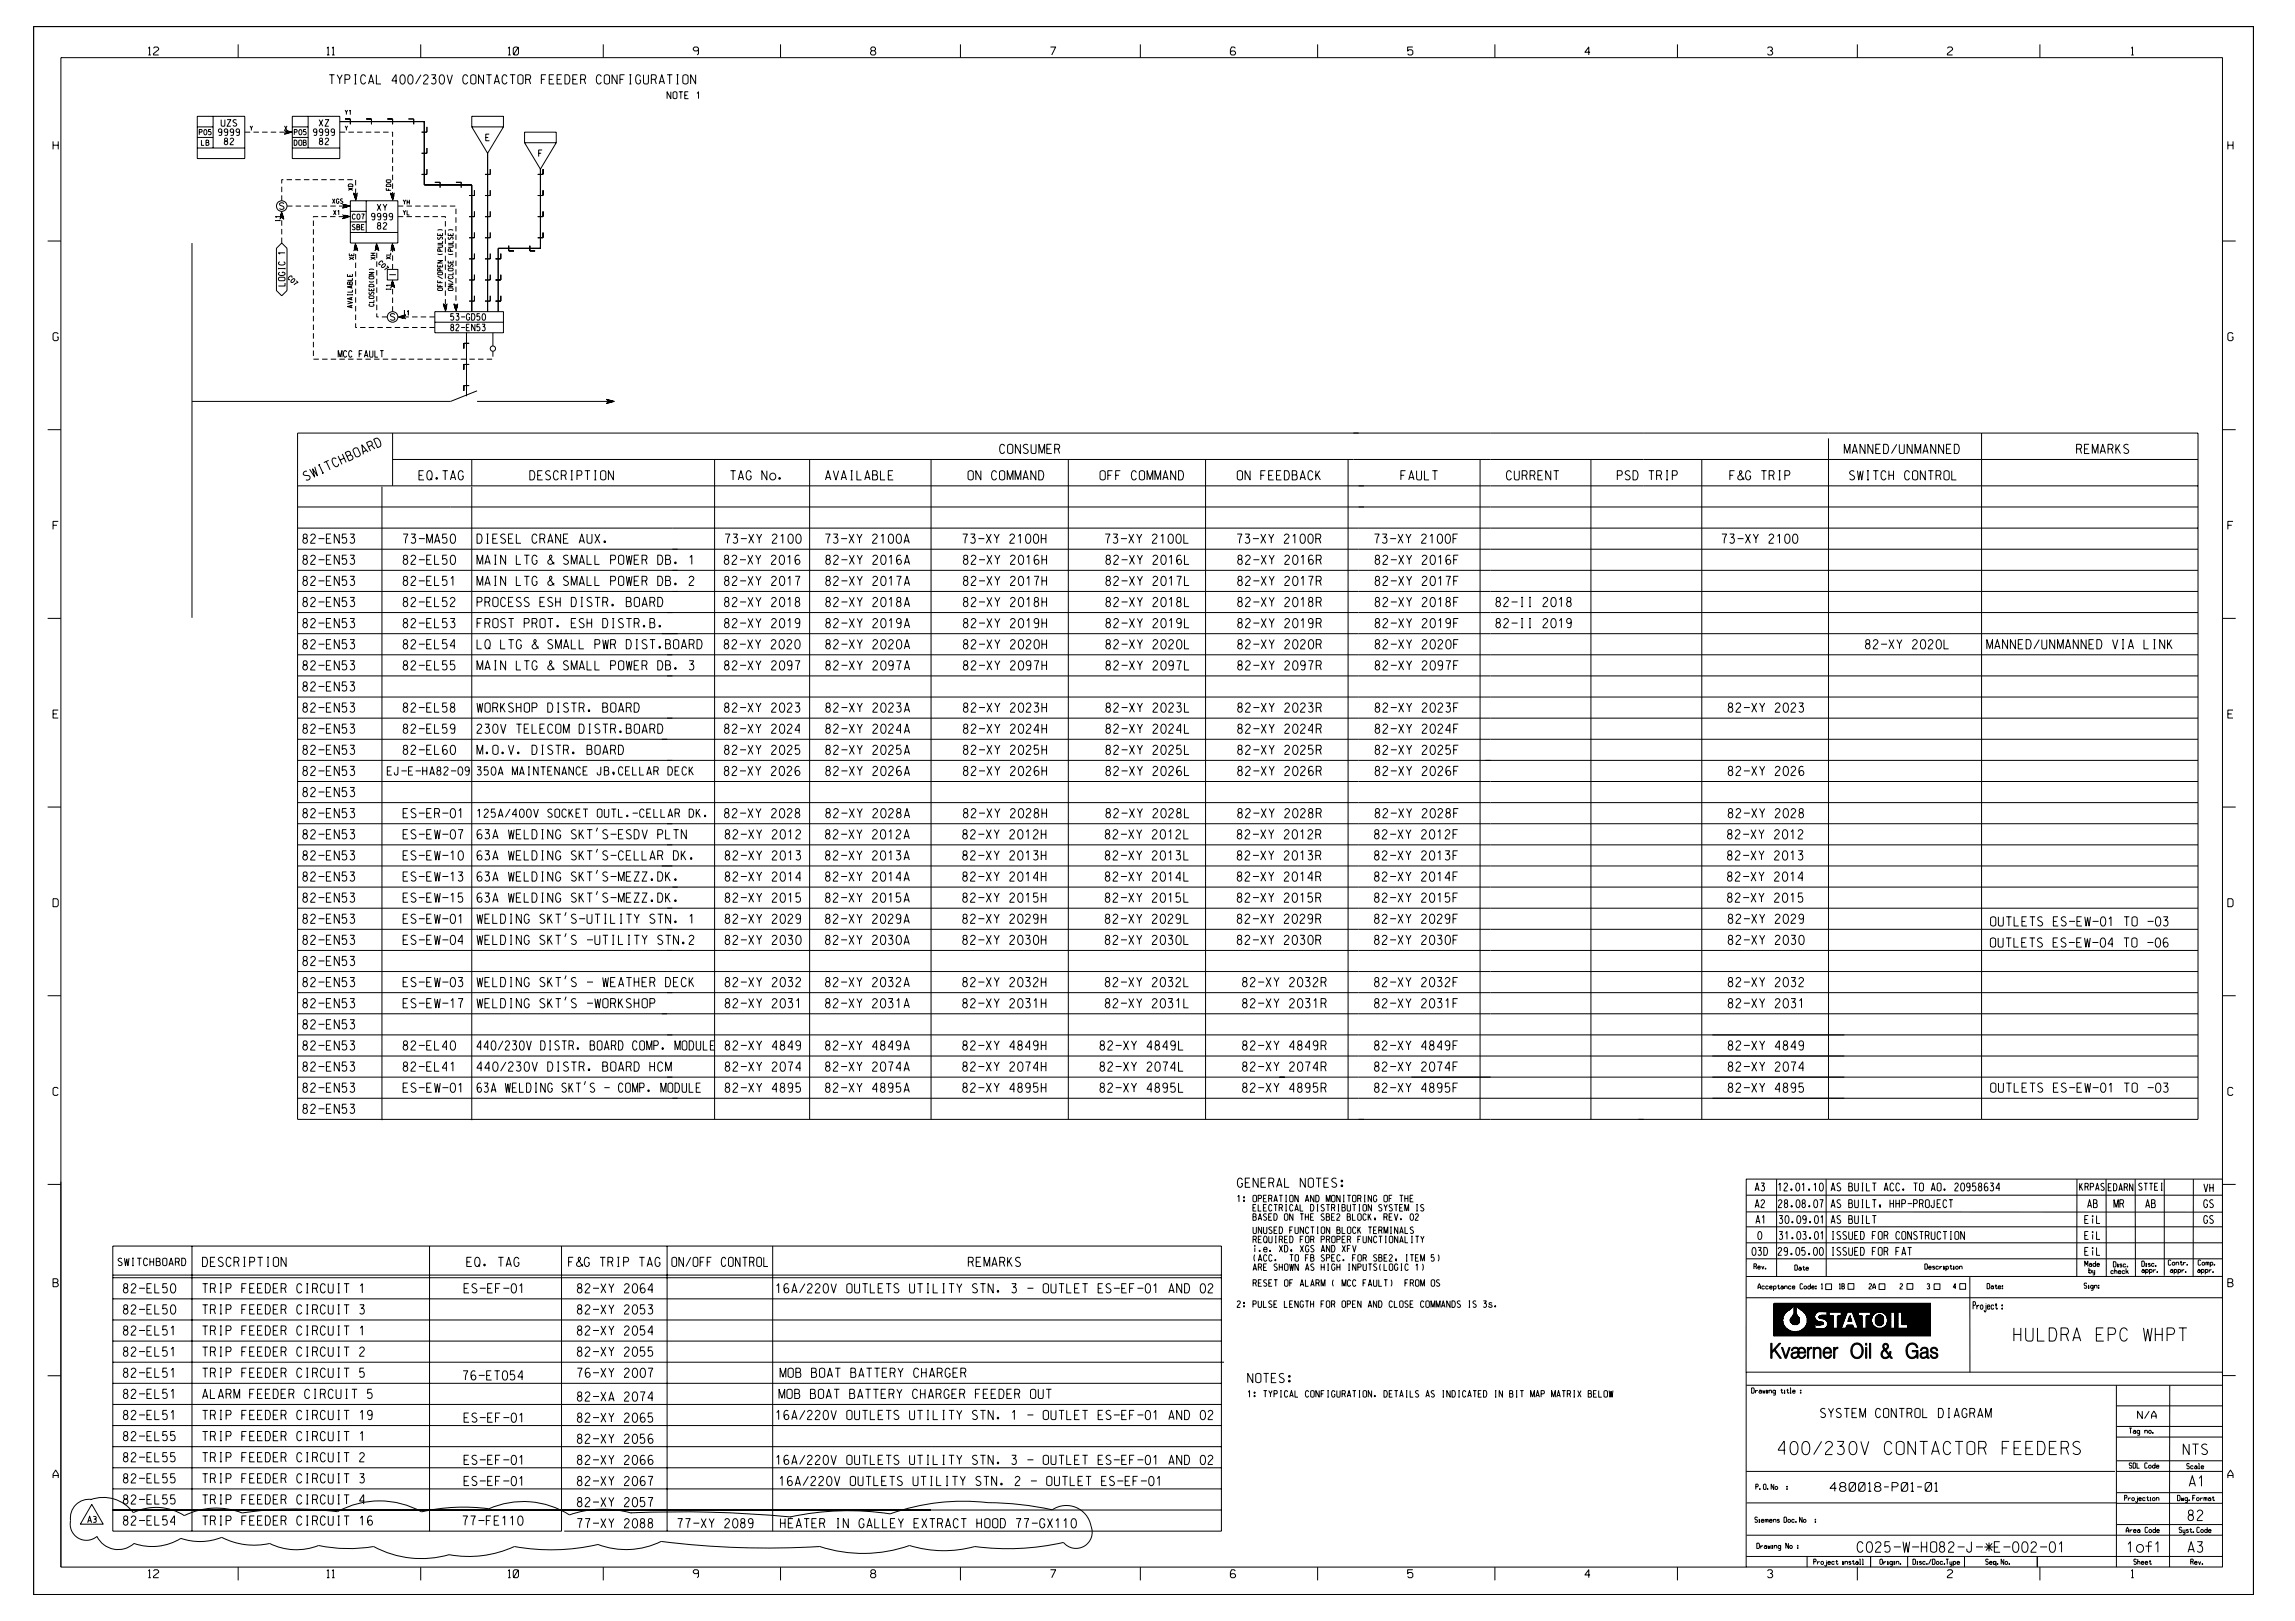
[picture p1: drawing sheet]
<svg xmlns="http://www.w3.org/2000/svg" width="841mm" height="594mm" viewBox="0 0 841 594" stroke-linecap="round" stroke-linejoin="round" font-family="sans-serif">
<defs><g id="words">
<g font-size="4.8">
<text x="738" y="491.4">HULDRA EPC WHPT</text>
<text x="651.7" y="533">400/230V CONTACTOR FEEDERS</text>
</g>
<g font-size="3.9">
<text x="800.1" y="533">NTS</text>
<text x="802.3" y="544.6">A1</text>
<text x="801.8" y="557.2">82</text>
<text x="680.6" y="568.8">C025-W-HO82-J-*E-002-01</text>
<text x="779.6" y="568.8">1of1</text>
<text x="801.8" y="568.8">A3</text>
</g>
<g font-size="3.4">
<text x="120.7" y="30.8">TYPICAL 400/230V CONTACTOR FEEDER CONFIGURATION</text>
<text x="366.3" y="166.2">CONSUMER</text>
<text x="675.8" y="166.2">MANNED/UNMANNED</text>
<text x="761" y="166.2">REMARKS</text>
<text x="112.3" y="176.2" transform="rotate(-25 112.3 176.2)">S WI T C HB OAR D</text>
<text x="153.5" y="175.9">EQ.TAG</text>
<text x="194.2" y="175.9">DESCRIPTION</text>
<text x="267.7" y="175.9">TAG No.</text>
<text x="302.5" y="175.9">AVAILABLE</text>
<text x="354.7" y="175.9">ON COMMAND</text>
<text x="403.1" y="175.9">OFF COMMAND</text>
<text x="453.4" y="175.9">ON FEEDBACK</text>
<text x="513.4" y="175.9">FAULT</text>
<text x="552" y="175.9">CURRENT</text>
<text x="592.7" y="175.9">PSD TRIP</text>
<text x="633.9" y="175.9">F&amp;G TRIP</text>
<text x="677.8" y="175.9">SWITCH CONTROL</text>
<text x="111" y="199.1">82-EN53</text>
<text x="147.7" y="199.1">73-MA50</text>
<text x="174.8" y="199.1">DIESEL CRANE AUX.</text>
<text x="265.7" y="199.1">73-XY 2100</text>
<text x="302.5" y="199.1">73-XY 2100A</text>
<text x="352.8" y="199.1">73-XY 2100H</text>
<text x="405" y="199.1">73-XY 2100L</text>
<text x="453.4" y="199.1">73-XY 2100R</text>
<text x="503.7" y="199.1">73-XY 2100F</text>
<text x="631" y="199.1">73-XY 2100</text>
<text x="111" y="206.8">82-EN53</text>
<text x="147.7" y="206.8">82-EL50</text>
<text x="174.8" y="206.8">MAIN LTG &amp; SMALL POWER DB. 1</text>
<text x="265.4" y="206.8">82-XY 2016</text>
<text x="302.6" y="206.8">82-XY 2016A</text>
<text x="353" y="206.8">82-XY 2016H</text>
<text x="405.3" y="206.8">82-XY 2016L</text>
<text x="453.6" y="206.8">82-XY 2016R</text>
<text x="503.9" y="206.8">82-XY 2016F</text>
<text x="111" y="214.6">82-EN53</text>
<text x="147.7" y="214.6">82-EL51</text>
<text x="174.8" y="214.6">MAIN LTG &amp; SMALL POWER DB. 2</text>
<text x="265.5" y="214.6">82-XY 2017</text>
<text x="302.6" y="214.6">82-XY 2017A</text>
<text x="353" y="214.6">82-XY 2017H</text>
<text x="405.3" y="214.6">82-XY 2017L</text>
<text x="453.6" y="214.6">82-XY 2017R</text>
<text x="503.9" y="214.6">82-XY 2017F</text>
<text x="111" y="222.3">82-EN53</text>
<text x="147.7" y="222.3">82-EL52</text>
<text x="174.8" y="222.3">PROCESS ESH DISTR. BOARD</text>
<text x="265.5" y="222.3">82-XY 2018</text>
<text x="302.6" y="222.3">82-XY 2018A</text>
<text x="353" y="222.3">82-XY 2018H</text>
<text x="405.3" y="222.3">82-XY 2018L</text>
<text x="453.6" y="222.3">82-XY 2018R</text>
<text x="503.9" y="222.3">82-XY 2018F</text>
<text x="548.2" y="222.3">82-II 2018</text>
<text x="111" y="230">82-EN53</text>
<text x="147.7" y="230">82-EL53</text>
<text x="174.8" y="230">FROST PROT. ESH DISTR.B.</text>
<text x="265.5" y="230">82-XY 2019</text>
<text x="302.6" y="230">82-XY 2019A</text>
<text x="353" y="230">82-XY 2019H</text>
<text x="405.3" y="230">82-XY 2019L</text>
<text x="453.6" y="230">82-XY 2019R</text>
<text x="503.9" y="230">82-XY 2019F</text>
<text x="548.2" y="230">82-II 2019</text>
<text x="111" y="237.8">82-EN53</text>
<text x="147.7" y="237.8">82-EL54</text>
<text x="174.8" y="237.8">LQ LTG &amp; SMALL PWR DIST.BOARD</text>
<text x="265.4" y="237.8">82-XY 2020</text>
<text x="302.6" y="237.8">82-XY 2020A</text>
<text x="353" y="237.8">82-XY 2020H</text>
<text x="405.3" y="237.8">82-XY 2020L</text>
<text x="453.6" y="237.8">82-XY 2020R</text>
<text x="503.9" y="237.8">82-XY 2020F</text>
<text x="683.6" y="237.8">82-XY 2020L</text>
<text x="728.1" y="237.8">MANNED/UNMANNED VIA LINK</text>
<text x="111" y="245.5">82-EN53</text>
<text x="147.7" y="245.5">82-EL55</text>
<text x="174.8" y="245.5">MAIN LTG &amp; SMALL POWER DB. 3</text>
<text x="265.5" y="245.5">82-XY 2097</text>
<text x="302.6" y="245.5">82-XY 2097A</text>
<text x="353" y="245.5">82-XY 2097H</text>
<text x="405.3" y="245.5">82-XY 2097L</text>
<text x="453.6" y="245.5">82-XY 2097R</text>
<text x="503.9" y="245.5">82-XY 2097F</text>
<text x="111" y="253.2">82-EN53</text>
<text x="111" y="261">82-EN53</text>
<text x="147.7" y="261">82-EL58</text>
<text x="174.8" y="261">WORKSHOP DISTR. BOARD</text>
<text x="265.5" y="261">82-XY 2023</text>
<text x="302.6" y="261">82-XY 2023A</text>
<text x="353" y="261">82-XY 2023H</text>
<text x="405.3" y="261">82-XY 2023L</text>
<text x="453.6" y="261">82-XY 2023R</text>
<text x="503.9" y="261">82-XY 2023F</text>
<text x="633.3" y="261">82-XY 2023</text>
<text x="111" y="268.7">82-EN53</text>
<text x="147.7" y="268.7">82-EL59</text>
<text x="174.8" y="268.7">230V TELECOM DISTR.BOARD</text>
<text x="265.5" y="268.7">82-XY 2024</text>
<text x="302.6" y="268.7">82-XY 2024A</text>
<text x="353" y="268.7">82-XY 2024H</text>
<text x="405.3" y="268.7">82-XY 2024L</text>
<text x="453.6" y="268.7">82-XY 2024R</text>
<text x="503.9" y="268.7">82-XY 2024F</text>
<text x="111" y="276.5">82-EN53</text>
<text x="147.7" y="276.5">82-EL60</text>
<text x="174.8" y="276.5">M.O.V. DISTR. BOARD</text>
<text x="265.5" y="276.5">82-XY 2025</text>
<text x="302.6" y="276.5">82-XY 2025A</text>
<text x="353" y="276.5">82-XY 2025H</text>
<text x="405.3" y="276.5">82-XY 2025L</text>
<text x="453.6" y="276.5">82-XY 2025R</text>
<text x="503.9" y="276.5">82-XY 2025F</text>
<text x="111" y="284.2">82-EN53</text>
<text x="265.4" y="284.2">82-XY 2026</text>
<text x="302.6" y="284.2">82-XY 2026A</text>
<text x="353" y="284.2">82-XY 2026H</text>
<text x="405.3" y="284.2">82-XY 2026L</text>
<text x="453.6" y="284.2">82-XY 2026R</text>
<text x="503.9" y="284.2">82-XY 2026F</text>
<text x="633.3" y="284.2">82-XY 2026</text>
<text x="111" y="291.9">82-EN53</text>
<text x="111" y="299.7">82-EN53</text>
<text x="147.7" y="299.7">ES-ER-01</text>
<text x="265.5" y="299.7">82-XY 2028</text>
<text x="302.6" y="299.7">82-XY 2028A</text>
<text x="353" y="299.7">82-XY 2028H</text>
<text x="405.3" y="299.7">82-XY 2028L</text>
<text x="453.6" y="299.7">82-XY 2028R</text>
<text x="503.9" y="299.7">82-XY 2028F</text>
<text x="633.3" y="299.7">82-XY 2028</text>
<text x="111" y="307.4">82-EN53</text>
<text x="147.7" y="307.4">ES-EW-07</text>
<text x="174.8" y="307.4">63A WELDING SKT’S-ESDV PLTN</text>
<text x="265.7" y="307.4">82-XY 2012</text>
<text x="302.5" y="307.4">82-XY 2012A</text>
<text x="352.8" y="307.4">82-XY 2012H</text>
<text x="405" y="307.4">82-XY 2012L</text>
<text x="453.4" y="307.4">82-XY 2012R</text>
<text x="503.7" y="307.4">82-XY 2012F</text>
<text x="633" y="307.4">82-XY 2012</text>
<text x="111" y="315.1">82-EN53</text>
<text x="147.7" y="315.1">ES-EW-10</text>
<text x="174.8" y="315.1">63A WELDING SKT’S-CELLAR DK.</text>
<text x="265.7" y="315.1">82-XY 2013</text>
<text x="302.5" y="315.1">82-XY 2013A</text>
<text x="352.8" y="315.1">82-XY 2013H</text>
<text x="405" y="315.1">82-XY 2013L</text>
<text x="453.4" y="315.1">82-XY 2013R</text>
<text x="503.7" y="315.1">82-XY 2013F</text>
<text x="633" y="315.1">82-XY 2013</text>
<text x="111" y="322.9">82-EN53</text>
<text x="147.7" y="322.9">ES-EW-13</text>
<text x="174.8" y="322.9">63A WELDING SKT’S-MEZZ.DK.</text>
<text x="265.7" y="322.9">82-XY 2014</text>
<text x="302.5" y="322.9">82-XY 2014A</text>
<text x="352.8" y="322.9">82-XY 2014H</text>
<text x="405" y="322.9">82-XY 2014L</text>
<text x="453.4" y="322.9">82-XY 2014R</text>
<text x="503.7" y="322.9">82-XY 2014F</text>
<text x="633" y="322.9">82-XY 2014</text>
<text x="111" y="330.6">82-EN53</text>
<text x="147.7" y="330.6">ES-EW-15</text>
<text x="174.8" y="330.6">63A WELDING SKT’S-MEZZ.DK.</text>
<text x="265.7" y="330.6">82-XY 2015</text>
<text x="302.5" y="330.6">82-XY 2015A</text>
<text x="352.8" y="330.6">82-XY 2015H</text>
<text x="405" y="330.6">82-XY 2015L</text>
<text x="453.4" y="330.6">82-XY 2015R</text>
<text x="503.7" y="330.6">82-XY 2015F</text>
<text x="633" y="330.6">82-XY 2015</text>
<text x="111" y="338.4">82-EN53</text>
<text x="147.7" y="338.4">ES-EW-01</text>
<text x="174.8" y="338.4">WELDING SKT’S-UTILITY STN. 1</text>
<text x="265.7" y="338.4">82-XY 2029</text>
<text x="302.5" y="338.4">82-XY 2029A</text>
<text x="352.8" y="338.4">82-XY 2029H</text>
<text x="405" y="338.4">82-XY 2029L</text>
<text x="453.4" y="338.4">82-XY 2029R</text>
<text x="503.7" y="338.4">82-XY 2029F</text>
<text x="633.3" y="338.4">82-XY 2029</text>
<text x="729.4" y="339.3">OUTLETS ES-EW-01 TO -03</text>
<text x="111" y="346.1">82-EN53</text>
<text x="147.7" y="346.1">ES-EW-04</text>
<text x="174.8" y="346.1">WELDING SKT’S -UTILITY STN.2</text>
<text x="265.7" y="346.1">82-XY 2030</text>
<text x="302.5" y="346.1">82-XY 2030A</text>
<text x="352.8" y="346.1">82-XY 2030H</text>
<text x="405" y="346.1">82-XY 2030L</text>
<text x="453.4" y="346.1">82-XY 2030R</text>
<text x="503.7" y="346.1">82-XY 2030F</text>
<text x="633.3" y="346.1">82-XY 2030</text>
<text x="729.4" y="347.1">OUTLETS ES-EW-04 TO -06</text>
<text x="111" y="353.8">82-EN53</text>
<text x="111" y="361.6">82-EN53</text>
<text x="147.7" y="361.6">ES-EW-03</text>
<text x="174.8" y="361.6">WELDING SKT’S - WEATHER DECK</text>
<text x="265.7" y="361.6">82-XY 2032</text>
<text x="302.5" y="361.6">82-XY 2032A</text>
<text x="352.8" y="361.6">82-XY 2032H</text>
<text x="405" y="361.6">82-XY 2032L</text>
<text x="455.3" y="361.6">82-XY 2032R</text>
<text x="503.7" y="361.6">82-XY 2032F</text>
<text x="633.3" y="361.6">82-XY 2032</text>
<text x="111" y="369.3">82-EN53</text>
<text x="147.7" y="369.3">ES-EW-17</text>
<text x="174.8" y="369.3">WELDING SKT’S -WORKSHOP</text>
<text x="265.7" y="369.3">82-XY 2031</text>
<text x="302.5" y="369.3">82-XY 2031A</text>
<text x="352.8" y="369.3">82-XY 2031H</text>
<text x="405" y="369.3">82-XY 2031L</text>
<text x="455.3" y="369.3">82-XY 2031R</text>
<text x="503.7" y="369.3">82-XY 2031F</text>
<text x="633.3" y="369.3">82-XY 2031</text>
<text x="111" y="377.1">82-EN53</text>
<text x="111" y="384.8">82-EN53</text>
<text x="147.7" y="384.8">82-EL40</text>
<text x="174.8" y="384.8">440/230V DISTR. BOARD COMP. MODULE</text>
<text x="265.7" y="384.8">82-XY 4849</text>
<text x="302.5" y="384.8">82-XY 4849A</text>
<text x="352.8" y="384.8">82-XY 4849H</text>
<text x="403.1" y="384.8">82-XY 4849L</text>
<text x="455.3" y="384.8">82-XY 4849R</text>
<text x="503.7" y="384.8">82-XY 4849F</text>
<text x="633.3" y="384.8">82-XY 4849</text>
<text x="111" y="392.5">82-EN53</text>
<text x="147.7" y="392.5">82-EL41</text>
<text x="174.8" y="392.5">440/230V DISTR. BOARD HCM</text>
<text x="265.7" y="392.5">82-XY 2074</text>
<text x="302.5" y="392.5">82-XY 2074A</text>
<text x="352.8" y="392.5">82-XY 2074H</text>
<text x="403.1" y="392.5">82-XY 2074L</text>
<text x="455.3" y="392.5">82-XY 2074R</text>
<text x="503.7" y="392.5">82-XY 2074F</text>
<text x="633.3" y="392.5">82-XY 2074</text>
<text x="111" y="400.3">82-EN53</text>
<text x="147.7" y="400.3">ES-EW-01</text>
<text x="174.8" y="400.3">63A WELDING SKT’S - COMP. MODULE</text>
<text x="265.7" y="400.3">82-XY 4895</text>
<text x="302.5" y="400.3">82-XY 4895A</text>
<text x="352.8" y="400.3">82-XY 4895H</text>
<text x="403.1" y="400.3">82-XY 4895L</text>
<text x="455.3" y="400.3">82-XY 4895R</text>
<text x="503.7" y="400.3">82-XY 4895F</text>
<text x="633.3" y="400.3">82-XY 4895</text>
<text x="729.5" y="400.3">OUTLETS ES-EW-01 TO -03</text>
<text x="111" y="408">82-EN53</text>
<text x="453.5" y="435.1">GENERAL NOTES:</text>
<text x="74.2" y="464.1">DESCRIPTION</text>
<text x="171.1" y="464.1">EQ. TAG</text>
<text x="208.4" y="464.1">F&amp;G TRIP TAG</text>
<text x="246.2" y="464.1">ON/OFF CONTROL</text>
<text x="354.8" y="464.1">REMARKS</text>
<text x="45.2" y="473.8">82-EL50</text>
<text x="74.2" y="473.8">TRIP FEEDER CIRCUIT 1</text>
<text x="170.1" y="473.8">ES-EF-01</text>
<text x="211.6" y="473.8">82-XY 2064</text>
<text x="284.4" y="473.8">16A/220V OUTLETS UTILITY STN. 3 - OUTLET ES-EF-01 AND 02</text>
<text x="45.2" y="481.5">82-EL50</text>
<text x="74.2" y="481.5">TRIP FEEDER CIRCUIT 3</text>
<text x="211.6" y="481.5">82-XY 2053</text>
<text x="45.2" y="489.3">82-EL51</text>
<text x="74.2" y="489.3">TRIP FEEDER CIRCUIT 1</text>
<text x="211.6" y="489.3">82-XY 2054</text>
<text x="45.2" y="497">82-EL51</text>
<text x="74.2" y="497">TRIP FEEDER CIRCUIT 2</text>
<text x="211.6" y="497">82-XY 2055</text>
<text x="45.2" y="504.7">82-EL51</text>
<text x="74.2" y="504.7">TRIP FEEDER CIRCUIT 5</text>
<text x="169.7" y="505.7">76-ET054</text>
<text x="211.6" y="504.7">76-XY 2007</text>
<text x="285.9" y="504.7">MOB BOAT BATTERY CHARGER</text>
<text x="457.3" y="506.7">NOTES:</text>
<text x="45.2" y="512.5">82-EL51</text>
<text x="74.2" y="512.5">ALARM FEEDER CIRCUIT 5</text>
<text x="211.6" y="513.4">82-XA 2074</text>
<text x="285.5" y="512.5">MOB BOAT BATTERY CHARGER FEEDER OUT</text>
<text x="45.2" y="520.2">82-EL51</text>
<text x="74.2" y="520.2">TRIP FEEDER CIRCUIT 19</text>
<text x="170.1" y="521.2">ES-EF-01</text>
<text x="211.6" y="521.2">82-XY 2065</text>
<text x="284.4" y="520.2">16A/220V OUTLETS UTILITY STN. 1 - OUTLET ES-EF-01 AND 02</text>
<text x="667.1" y="519.5">SYSTEM CONTROL DIAGRAM</text>
<text x="45.2" y="527.9">82-EL55</text>
<text x="74.2" y="527.9">TRIP FEEDER CIRCUIT 1</text>
<text x="211.6" y="528.9">82-XY 2056</text>
<text x="45.2" y="535.7">82-EL55</text>
<text x="74.2" y="535.7">TRIP FEEDER CIRCUIT 2</text>
<text x="170.1" y="536.6">ES-EF-01</text>
<text x="211.6" y="536.6">82-XY 2066</text>
<text x="284.4" y="536.6">16A/220V OUTLETS UTILITY STN. 3 - OUTLET ES-EF-01 AND 02</text>
<text x="45.2" y="543.4">82-EL55</text>
<text x="74.2" y="543.4">TRIP FEEDER CIRCUIT 3</text>
<text x="170.1" y="544.4">ES-EF-01</text>
<text x="211.6" y="544.4">82-XY 2067</text>
<text x="285.7" y="544.4">16A/220V OUTLETS UTILITY STN. 2 - OUTLET ES-EF-01</text>
<text x="45.2" y="551.2">82-EL55</text>
<text x="74.2" y="551.2">TRIP FEEDER CIRCUIT 4</text>
<text x="211.6" y="552.1">82-XY 2057</text>
<text x="45.2" y="558.9">82-EL54</text>
<text x="74.2" y="558.9">TRIP FEEDER CIRCUIT 16</text>
<text x="169.6" y="558.9">77-FE110</text>
<text x="211.6" y="559.9">77-XY 2088</text>
<text x="248.3" y="559.9">77-XY 2089</text>
<text x="286" y="559.9">HEATER IN GALLEY EXTRACT HOOD 77-GX110</text>
</g>
<text font-size="3.2" x="670.6" y="546.5">480018-P01-01</text>
<g font-size="3">
<text x="141.9" y="284">EJ-E-HA82-09</text>
<text x="174.8" y="284">350A MAINTENANCE JB,CELLAR DECK</text>
<text x="174.8" y="299.5">125A/400V SOCKET OUTL.-CELLAR DK.</text>
</g>
<g font-size="2.9">
<text x="54.4" y="20.2">12</text>
<text x="119.8" y="20.2">11</text>
<text x="186.2" y="20.2">10</text>
<text x="254.1" y="20.2">9</text>
<text x="319" y="20.2">8</text>
<text x="384.9" y="20.2">7</text>
<text x="450.9" y="20.2">6</text>
<text x="515.8" y="20.2">5</text>
<text x="580.8" y="20.2">4</text>
<text x="647.7" y="20.2">3</text>
<text x="713.6" y="20.2">2</text>
<text x="781" y="20.2">1</text>
<text x="19.4" y="54.7">H</text>
<text x="816.4" y="54.7">H</text>
<text x="19.4" y="124.8">G</text>
<text x="816.4" y="124.8">G</text>
<text x="19.4" y="194">F</text>
<text x="816.4" y="194">F</text>
<text x="19.4" y="263.1">E</text>
<text x="816.4" y="263.1">E</text>
<text x="19.4" y="332.3">D</text>
<text x="816.4" y="332.3">D</text>
<text x="19.4" y="401.4">C</text>
<text x="816.4" y="401.4">C</text>
<text x="643.2" y="436.4">A3</text>
<text x="651.6" y="436.4">12.01.10</text>
<text x="671" y="436.4">AS BUILT ACC. TO AO. 20958634</text>
<text x="807.6" y="436.7">VH</text>
<text x="643.2" y="442.5">A2</text>
<text x="651.7" y="442.5">28.08.07</text>
<text x="671" y="442.5">AS BUILT, HHP-PROJECT</text>
<text x="765" y="442.5">AB</text>
<text x="774.7" y="442.5">MR</text>
<text x="786.3" y="442.5">AB</text>
<text x="807.6" y="442.5">GS</text>
<text x="643.4" y="448.3">A1</text>
<text x="652" y="448.3">30.09.01</text>
<text x="671" y="448.3">AS BUILT</text>
<text x="764" y="448.3">EiL</text>
<text x="807.6" y="448.3">GS</text>
<text x="644.2" y="454.2">0</text>
<text x="652" y="454.2">31.03.01</text>
<text x="671" y="454.2">ISSUED FOR CONSTRUCTION</text>
<text x="764" y="454.2">EiL</text>
<text x="642" y="460">03D</text>
<text x="651.6" y="460">29.05.00</text>
<text x="671" y="460">ISSUED FOR FAT</text>
<text x="764" y="460">EiL</text>
<text x="19.4" y="471.5">B</text>
<text x="816.4" y="471.5">B</text>
<text x="19.4" y="541.6">A</text>
<text x="816.4" y="541.6">A</text>
<text x="54.4" y="578.1">12</text>
<text x="119.8" y="578.1">11</text>
<text x="186.2" y="578.1">10</text>
<text x="254.1" y="578.1">9</text>
<text x="319" y="578.1">8</text>
<text x="384.9" y="578.1">7</text>
<text x="450.9" y="578.1">6</text>
<text x="515.8" y="578.1">5</text>
<text x="580.8" y="578.1">4</text>
<text x="647.7" y="578.1">3</text>
<text x="713.6" y="578.1">2</text>
<text x="781" y="578.1">1</text>
</g>
<text font-size="2.8" x="723" y="479.8">Project :</text>
<g font-size="2.7">
<text x="43.3" y="463.8">SWITCHBOARD</text>
<text x="783.3" y="519.8">N/A</text>
</g>
<g font-size="2.6">
<text x="762.1" y="436.2">KRPAS EDARN</text>
<text x="783.7" y="436.2">STTEI</text>
</g>
<text font-size="2.5" x="244.5" y="36.2">NOTE 1</text>
<g font-size="2.4">
<text x="81.1" y="46.3">UZS</text>
<text x="117" y="46.3">XZ</text>
<text x="80" y="49.6">9999</text>
<text x="82.2" y="53">82</text>
<text x="114.8" y="49.6">9999</text>
<text x="117" y="53">82</text>
<text x="178" y="51.6">E</text>
<text x="197.4" y="57.4">F</text>
<text x="102.4" y="76.7">S</text>
<text x="138.2" y="77.2">XY</text>
<text x="136.1" y="80.6">9999</text>
<text x="138.3" y="84">82</text>
<text x="145.1" y="100.7" transform="rotate(-90 145.1 100.7)">I</text>
<text x="143.1" y="117.3">S</text>
<text x="165.1" y="117.3">53-GD50</text>
<text x="165.1" y="121.2">82-EN53</text>
<text x="123.9" y="130.9">MCC FAULT</text>
<text x="453.4" y="440.4">1: OPERATION AND MONITORING OF THE</text>
<text x="456.1" y="443.8">ELECTRICAL DISTRIBUTION SYSTEM IS</text>
<text x="456.2" y="447.2">BASED ON THE SBE2 BLOCK, REV. 02</text>
<text x="459.2" y="452">UNUSED FUNCTION BLOCK TERMINALS</text>
<text x="459.2" y="455.4">REQUIRED FOR PROPER FUNCTIONALITY</text>
<text x="459.2" y="458.8">i.e. XD, XGS AND XFV</text>
<text x="459.2" y="462.2">(ACC.</text>
<text x="459.2" y="465.6">ARE SHOWN AS HIGH INPUTS(LOGIC 1)</text>
<text x="471.8" y="462.2">TO FB SPEC. FOR SBE2, ITEM 5)</text>
<text x="459.2" y="471.4">RESET OF ALARM ( MCC FAULT)</text>
<text x="513.4" y="471.4">FROM OS</text>
<text x="453.4" y="479.1">2: PULSE LENGTH FOR OPEN AND CLOSE COMMANDS IS 3s.</text>
<text x="457.3" y="512">1: TYPICAL CONFIGURATION. DETAILS AS INDICATED IN BIT MAP MATRIX BELOW</text>
<text x="32" y="558">A3</text>
</g>
<g font-size="1.9">
<text x="73" y="49.4">P05</text>
<text x="73.8" y="53.3">LB</text>
<text x="107.8" y="53.3">DOB</text>
<text x="107.8" y="49.4">P05</text>
<text x="129.1" y="80.4">C07</text>
<text x="129.1" y="84.2">SBE</text>
<text x="642.7" y="465">Rev.</text>
<text x="657.7" y="465.5">Date</text>
<text x="705.3" y="465.1">Description</text>
<text x="764" y="464.1">Made</text>
<text x="765.5" y="466.5">by</text>
<text x="773.5" y="466.7">check</text>
<text x="774.4" y="464.3">Disc.</text>
<text x="784.9" y="464.1">Disc.</text>
<text x="784.9" y="466.3">appr.</text>
<text x="794.6" y="463.6">Contr.</text>
<text x="795.3" y="466.3">appr.</text>
<text x="805.3" y="466.3">appr.</text>
<text x="805.5" y="463.6">Comp.</text>
<text x="644.2" y="472.3">Acceptance Code:</text>
<text x="673.5" y="472.3">1</text>
<text x="708.8" y="472.3">3</text>
<text x="716.3" y="472.3">4</text>
<text x="728.2" y="472.3">Date:</text>
<text x="763.7" y="472.1">Sign:</text>
<text x="641.9" y="510.5">Drawing title :</text>
<text x="780.3" y="525.2">Tag no.</text>
<text x="780.3" y="538">SDL Code</text>
<text x="801.3" y="538.2">Scale</text>
<text x="643.4" y="545.8">P. O. No</text>
<text x="778.5" y="549.9">Projection</text>
<text x="797.9" y="549.9">Dwg. Format</text>
<text x="643.1" y="557.9">Siemens Doc. No</text>
<text x="779.1" y="561.6">Area Code</text>
<text x="798.5" y="561.6">Syst. Code</text>
<text x="643.8" y="567.4">Drawing No :</text>
<text x="664.6" y="573.3">Project install</text>
<text x="688.9" y="573.3">Origin.</text>
<text x="701" y="573.3">Disc./Doc.Type</text>
<text x="727.6" y="573.3">Seq. No.</text>
<text x="781.9" y="573.3">Sheet</text>
<text x="802.8" y="573.3">Rev.</text>
</g>
<g font-size="1.7">
<text x="91.6" y="47.8">Y</text>
<text x="104.3" y="47.8">X</text>
<text x="126.5" y="42">Y1</text>
<text x="126.5" y="47.8">Y</text>
<text x="121.8" y="74.5">XGS</text>
<text x="147.7" y="74.9">YH</text>
<text x="122.2" y="78.7">X1</text>
<text x="147.7" y="78.8">YL</text>
<text x="138.6" y="96.6" transform="rotate(45 138.6 96.6)">C 0</text>
<text x="140.6" y="98.6" transform="rotate(45 140.6 98.6)">7</text>
<text x="105.4" y="102.1" transform="rotate(45 105.4 102.1)">C 0</text>
<text x="107.4" y="104.1" transform="rotate(45 107.4 104.1)">7</text>
<text x="147.7" y="115.5">I1</text>
</g>
</g></defs>
<g fill="none" stroke="#000" stroke-width=".37">
<path d="M12.3 9.7h813.5v574.6h-813.5zM87.3 16.3v4.8M154.2 16.3v4.8M221.1 16.3v4.8M286 16.3v4.8M352 16.3v4.8M417.9 16.3v4.8M482.8 16.3v4.8M547.8 16.3v4.8M614.7 16.3v4.8M680.6 16.3v4.8M747.5 16.3v4.8"/>
<path d="M72.3 50.4h5.8M72.3 46.5h5.8M72.3 42.6h17.4v15.5h-17.4zM72.3 54.2h17.4M78.1 42.6v11.6M107.1 50.4h5.8M107.1 46.5h5.8M107.1 54.2h17.4M107.1 42.6h17.4v15.5h-17.4zM112.9 42.6v11.6M124.5 44.6h31v23.2h17.4v46.4M126.5 43.6h1.9v1.9"/>
<path d="M134.2 43.6h1.9v1.9M141.9 43.6h2v1.9M149.7 43.6h1.9v1.9M156.4 46.5v1.9h-1.9M156.4 54.2v2h-1.9M172.9 46.5v-3.9h11.6v3.9M172.9 46.5h11.6M172.9 46.5l5.8 9.7M178.7 56.2v58M184.5 46.5l-5.8 9.7M192.2 52.3v-3.9h11.6v3.9M192.2 52.3l5.8 9.7"/>
<path d="M192.2 52.3h11.6M203.8 52.3l-5.8 9.7M102.6 79.4h-1.7l.5 .3M127.6 68.8l1.7 .9M127.8 67.6l.6-.2 .8 .2 .1 .7h-1.7zM128.4 73.6h17.4v15.5h-17.4zM128.4 77.4h5.8M129.3 68.8l-1.7 .9M134.2 73.6v11.6M141.6 68.9v.8h1.6M141.7 67.6l.6-.2 .8 .2 .1 .7h-1.6zM141.7 66l1.3-.1 .2 .7-.3 .3-1.1-.1z"/>
<path d="M142.4 69.1v.6M156.4 62v1.9h-1.9M159.3 66.8h2v1.9M167.1 66.8h1.9v1.9M173.8 77.4v2h-1.9M173.8 69.7v1.9h-1.9M179.7 77.4v2h-2M179.7 69.7v1.9h-2M179.7 62v1.9h-2M198 62v29h-15.4v23.2M199 62v1.9h-1.9M199 69.7v1.9h-1.9"/>
<path d="M199 77.4v2h-1.9M17.5 88.3h4.8M70.4 89.1v137.3M100.9 80.6v.4M100.9 80.8h1.7M102 98.2v.5M102 98.4h2.4M102.5 99.7l-.5 .6a1.36 1.36 0 0 0 2.4-.1l-.4-.5h-.6v.4M102.5 95.9l-.5 .5a1.35 1.35 0 0 0 1.2 .7 1.35 1.35 0 0 0 1.2-.7l-.4-.5M102.6 80.6v.4M103.2 89.1l2 1.9v15.5l-2 1.9-1.9-1.9v-15.5zM104.4 98.2v.5"/>
<path d="M104.4 92.7h-2.4l.6 .4M128 94.2l1.7 .9M128.4 81.3h5.8M128.4 85.2h17.4M128.9 93.1v.6M129.7 92.8v.9h-1.7v-.8M129.7 94.2l-1.7 .9M135.2 99.8h1.8l-1.8 1h1.8M135.2 98.8l.8-.2 1 .2M135.8 94.2l1.7 .9M135.8 93.6h1.7M135.8 92.8h1.7"/>
<path d="M136.7 92.8v.8M137.5 94.2l-1.7 .9M141.5 94l1.7 .9M141.9 98.7h3.9v3.9h-3.9zM143.2 92.6v.9h-1.7M143.2 94l-1.7 .9M160.4 95.5h1.8l-1.8 .9h1.8M160.4 93l.7 .3 1.1-.3M160.4 89.7l1.8 .2-.2 .7h-1.6M160.4 84.4l.7-.2 1.1 .2M160.5 99.8l1.3-.1a.5 .5 0 0 1 .4 .5 .5 .5 0 0 1-.4 .5h-1.2zM160.5 86.9l-.1 .5 .3 .4 .7-.8h.6v.8"/>
<path d="M161.3 99.3l-.1-.8h-.8v.8h1.8M161.3 92.1l-.1-.8h-.8v.8h1.8M161.3 85.7v.6M161.3 97.2v.6M162.2 96.9v.9h-1.8v-.8M162.2 88.3v.9h-1.8M162.2 85.4v.9h-1.8v-.8M164.2 93l.8 .3 1.1-.3M164.2 89.7l1.9 .2-.2 .7h-1.7M164.2 84.4l.8-.2 1.1 .2M164.4 98.4l1.3-.1a.5 .5 0 0 1 .4 .5 .5 .5 0 0 1-.4 .5l-1.2-.1zM164.4 97l-.2 .5 .4 .3 .7-.8h.6l-.1 .8"/>
<path d="M164.4 86.9l-.2 .5 .4 .4 .7-.8h.6l-.1 .8M165.1 92.1v-.8h-.8l-.1 .8h1.9M165.2 85.7v.6M165.2 95.8v.6M166.1 99.9v.8h-1.9M166.1 95.5v.9h-1.9v-.9M166.1 88.3v.9h-1.9M166.1 85.4v.9h-1.9v-.8M173.8 92.9v2h-1.9M173.8 85.2v1.9h-1.9M179.7 92.9v2h-2M179.7 85.2v1.9h-2"/>
<path d="M183.5 92.9v2h-1.9M186.4 90v2h2M194.2 90v2h1.9M199 85.2v1.9h-1.9M814.4 88.3h4.9M102.2 101.7l1.8-.1a.67 .67 0 0 1 .5 .6 .67 .67 0 0 1-.5 .7l-1.7-.1-.3-.4zM104.4 103.7v1.1h-2.4M127.3 110.4l1.8 .5-1.8 .5M127.3 107.8v.4M127.3 108h1.8M127.5 103.4l1.5-.1 .1 .9h-1.8zM128.2 103.5v.7"/>
<path d="M128.2 100.7v.6M128.7 104.8v.7M128.7 109.1v.7M128.7 112v.7M129.1 111.8l-1.8 .5 1.8 .5M129.1 109l-1.8 .5 1.8 .4M129.1 106.2v.9h-1.8M129.1 104.6l-1.8 .5 1.8 .5M129.1 101.9v.8h-1.8M129.1 100.4v.9h-1.8v-.8M129.1 107.8v.4M135.2 103.2l.8 .2 1-.2"/>
<path d="M135.4 108.5l1.3-.1a.5 .5 0 0 1 .3 .5 .5 .5 0 0 1-.3 .5h-1.3zM135.4 107.1l-.2 .5 .4 .4 .7-.8h.6l-.1 .8M135.4 104.3l.7-.2 .8 .3 .1 .7h-1.8zM135.4 101.3l1.3-.1a.5 .5 0 0 1 .3 .5 .5 .5 0 0 1-.3 .5h-1.3zM135.6 111.4l-.3 .1a.9 .9 0 0 0 .7 .9 .9 .9 0 0 0 1-.6l-.3-.4M136.1 105.9v.6M137 110v.8h-1.8M137 105.6v.9h-1.8v-.8M141.6 105.8v.4M141.6 106h1.7M143.3 105.8v.4M143.3 104.5h-1.7l.4 .4"/>
<path d="M159.3 114.2h25.2v7.7h-25.2zM159.3 118.1h25.2M160.4 104.2v.8h1.8M160.4 102.7v.9h1.8M160.4 101.2l1.8 .9M160.5 105.6l1.3-.1a.5 .5 0 0 1 .4 .5 .5 .5 0 0 1-.4 .5l-1.2-.1zM161.3 103v.6M161.3 104.4v.6M164.2 104.1h1.9l-1.9 .9h1.9M164.2 102.6l1.9 1M164.4 105.6l1.3-.1a.5 .5 0 0 1 .4 .5 .5 .5 0 0 1-.4 .5l-1.2-.1zM164.6 101.2l-.3 .2a.9 .9 0 0 0 .7 .9 .9 .9 0 0 0 1.1-.6l-.4-.5"/>
<path d="M173.8 108.4v1.9h-1.9M173.8 100.7v1.9h-1.9M179.7 108.4v1.9h-2M179.7 100.7v1.9h-2M183.5 100.7v1.9h-1.9M183.5 108.4v1.9h-1.9M170.9 121.9v23.3M171.9 125.8h-1.9v1.9M171.9 133.5h-1.9v2M180.6 121.9v4.9M17.5 157.5h4.8M109 158.7h696.5v251.5h-696.5z"/>
<path d="M143.9 158.7v19.3M171.9 141.3h-1.9v1.9M174.8 143.2l-9.7 3.9h-94.7M174.8 147.1h50.3M222.2 146.3l2.9 .8-2.9 .8 .8-.8zM222.6 146.5l2.1 .6-2.1 .6 .6-.6zM223 146.7l1.3 .4-1.3 .4 .4-.4zM223.4 146.9l.6 .2-.6 .2 .2-.2zM726.1 158.7v251.5M814.4 157.5h4.9M109 178h696.5M140 178.3v232.2"/>
<path d="M143.9 168.4h661.6M172.9 168.4v9.6M172.9 178.3v232.2M261.9 168.4v241.8M296.7 168.4v241.8M341.2 168.4v241.8M391.5 168.4v241.8M441.8 168.4v241.8M494 168.4v241.8M542.4 168.4v241.8M583 168.4v241.8M623.6 168.4v241.8"/>
<path d="M670 160.6v249.6M109 193.5h696.5M109 185.8h696.5M109 216.7h696.5M109 209h696.5M109 201.3h696.5M17.5 226.6h4.8M109 239.9h696.5M109 232.2h696.5M109 224.5h696.5M814.4 226.6h4.9M109 255.4h696.5"/>
<path d="M109 247.7h696.5M109 278.6h696.5M109 270.9h696.5M109 263.2h696.5M17.5 295.7h4.8M109 294.1h696.5M109 286.4h696.5M814.4 295.7h4.9M109 317.3h696.5M109 309.6h696.5M109 301.8h696.5M219 303.3l-.5 1.4"/>
<path d="M219 311.1l-.5 1.3M219 318.8l-.5 1.3M109 332.8h696.5M109 325.1h696.5M207.4 334.3l-.4 1.3M219 326.5l-.5 1.4M109 356h696.5M109 348.3h696.5M109 340.5h696.5M207.4 342l-.4 1.4M207.4 357.5l-.4 1.3M17.5 364.9h4.8"/>
<path d="M109 379.2h696.5M109 371.5h696.5M109 363.8h696.5M207.4 365.2l-.4 1.4M814.4 364.9h4.9M109 394.7h696.5M109 387h696.5M214.5 396.2l-.4 1.3M109 402.4h696.5M17.5 434h4.8M639.9 438h174.5M651 432.1v35.7"/>
<path d="M669.2 432.1v35.7M761.1 432.1l-.1 35.6M771.8 432.1v35.8M782.4 432.1l.1 35.7M793.1 432.1v35.4M803.8 432.1l-.1 35.8M814.4 432.1h-174.5v70.8M814.4 434h4.9M70.4 456.6v104.5M157.4 456.6v104.5M205.8 456.6v104.5h-164.5v-104.5h406.3v104.5h-240.9M244.5 456.6v104.5"/>
<path d="M283.1 456.6v104.5M639.9 455.4h174.5M639.9 444.1l174.5 .1M639.9 449.6h174.5M41.3 468.2h406.3M41.3 467.2h406.3M41.3 476h406.3M639.8 475.5h174.6M639.9 461.3h174.5M649.9 477.8h.2v11.7h-.2zM650.1 479.9h5.5v.2h-5.5zM650.1 479.7h5.7v.2h-5.7z"/>
<path d="M650.1 479.7h5.9v.2h-5.9zM650.1 479.5h6.1v.2h-6.1zM650.1 479.3h6.3v.2h-6.3zM650.1 479.1h6.5v.2h-6.5zM650.1 478.9h6.7v.2h-6.7zM650.1 478.8h6.9v.1h-6.9zM650.1 478.6h6.9v.2h-6.9zM650.1 478.6h7.1v.2h-7.1zM650.1 478.4h7.3v.2h-7.3zM650.1 478.2h7.3v.2h-7.3zM655.6 479.9l.2 .2zM655.8 479.7l.2 .2z"/>
<path d="M656 479.7l.2-.2-.2 .4zM656.2 479.5l.2-.2-.2 .4zM656.4 479.3v.2zM656.4 479.3l.2-.2-.2 .4zM656.6 479.1l.2-.2-.2 .4zM656.8 478.9v.2zM656.8 478.9l.2-.1-.2 .3zM656.8 478.8l.2 .1zM657 478.6l.2 .2zM657.2 478.6l.2-.2-.2 .4zM657.2 478.4l.2 .2zM657.4 478.2h.2v3.2h-.2z"/>
<path d="M657.4 478.2l.2-.2-.2 .4zM657.6 479.9l.6 .2zM657.6 479.7l.6 .2zM657.6 479.5l.6 .2zM657.6 479.3l.6 .2zM657.6 479.1l.6 .2zM657.6 478.9l.6 .2zM657.6 478.8l.6 .1zM657.6 478.6l.6 .2zM657.6 478.4l.6 .2zM657.6 478.2l.6 .2zM658 478.2h.2v3.2h-.2z"/>
<path d="M658 478.2l.2 .2zM658.2 478.2l.2 .4zM658.4 478.4v.2h49.2h-49M658.4 478.4l.2 .4zM658.6 478.6v.2h49h-48.8M658.6 478.6v.2zM658.6 478.6l.2 .3zM658.6 478.9l.2 .2zM658.8 478.8v.1h48.8h-48.6M658.8 478.9l.2 .2zM659 478.9v.2h48.6h-48.4M659 478.9l.2 .4z"/>
<path d="M659 479.3l.2 .2zM659.2 479.1v.2h48.4h-48.2M659.2 479.3l.2 .2zM659.4 479.3v.2h48.2h-48M659.4 479.3l.2 .4zM659.6 479.5v.2h48h-47.8M659.6 479.5l.2 .4zM659.8 479.7v.2h47.8M659.8 479.7v.2zM659.8 479.7l.2 .4zM660 479.7v.2h47.6M660 479.9l.2 .2z"/>
<path d="M660.2 479.9v.2h47.4h-47.2M660.2 479.9l.2 .4zM660.2 479.9h47.4M675 470.4h.6l.2 .3-.2 .6 .3 .8-.3 .2h-.6zM675 471.3h.6M677.2 470.4h2.2v2h-2.2zM684.9 470.7l.2-.3h.5l.2 .3v.3l-.9 1v.3h.9M686.3 472.3v-.9l.5-1 .5 1v.9M686.3 471.7h1M688.6 470.4h2.1v2.1h-2.1zM696.2 470.7l.3-.3h.4l.3 .3v.3l-1 1v.3h1M698.8 470.4h2.2v2h-2.2z"/>
<path d="M706.2 470.7l.2-.3h.5l.2 1.3-.2 .6h-.5l-.2-.3M706.6 471.3h.3M707.6 477.6h-57.5v.2h57.5h-57.5v.2h57.5h-57.5v.2h57.5h-49.4v.2h49.4h-49.2M718.2 470.4h2.1v2h-2.1zM721.8 468l.1 34.9M814.4 467.7l-174.5 .1M41.3 499.2h407.2M41.3 491.4h406.3M41.3 483.7h406.3M650.1 488v.2h57.5M650.1 488h7.3v.2h-7.3zM650.1 487.8h6.5v.2h-6.5z"/>
<path d="M650.1 487.7h5.9v.1h-5.9zM650.1 487.5h5.7v.2h-5.7zM650.1 487.3h5.2v.2h-5.2zM650.1 487.1h5v.2h-5zM650.1 487.1h4.8v.2h-4.8zM650.1 486.9h4.6v.2h-4.6zM650.1 486.7h4.4v.2h-4.4zM650.1 486.5h4.2v.2h-4.2zM650.1 486.3h4v.2h-4zM650.1 486.1h4v.2h-4zM650.1 485.9h3.8v.2h-3.8zM650.1 485.8h3.6v.1h-3.6z"/>
<path d="M650.1 485.6h3.6v.2h-3.6zM650.1 485.4h3.4v.2h-3.4zM650.1 485.2h3.4v.2h-3.4zM650.1 485h3.4v.2h-3.4zM650.1 485h3.2v.2h-3.2zM650.1 484.8h3.2v.2h-3.2zM650.1 484.6h3.2v.2h-3.2zM650.1 484.4h3.2v.2h-3.2zM650.1 484.2h3.2v.2h-3.2zM650.1 484.1h3.2v.1h-3.2zM650.1 483.9h3v.2h-3zM650.1 483.7h3v.2h-3z"/>
<path d="M650.1 483.5h3v.2h-3zM650.1 483.3h3.2v.2h-3.2zM650.1 483.1h3.2v.2h-3.2zM650.1 482.9h3.2v.2h-3.2zM650.1 482.7h3.2v.2h-3.2zM650.1 482.5h3.2v.2h-3.2zM650.1 482.3h3.4v.2h-3.4zM650.1 482.2h3.4v.1h-3.4zM650.1 482h3.4v.2h-3.4zM650.1 481.8h3.4v.2h-3.4zM650.1 481.8h3.6v.2h-3.6zM650.1 481.6h3.6v.2h-3.6z"/>
<path d="M650.1 481.4h3.8v.2h-3.8zM650.1 481.2h3.8v.2h-3.8zM650.1 481h4v.2h-4zM650.1 480.8h4.2v.2h-4.2zM650.1 480.6h4.4v.2h-4.4zM650.1 480.5h4.6v.1h-4.6zM650.1 480.3h4.8v.2h-4.8zM650.1 480.1h5v.2h-5zM652.9 484.1l.2 .1zM652.9 483.9l.2 .2zM652.9 483.7l.2 .2zM652.9 483.5l.2 .2z"/>
<path d="M653.1 484.8l.2 .2zM653.1 484.6l.2 .2zM653.1 484.4l.2 .2zM653.1 484.2l.2 .2zM653.1 484.1l.2 .1zM653.1 483.3l.2-.2-.2 .4zM653.1 483.1l.2 .2zM653.1 482.9l.2 .2zM653.1 482.7l.2 .2zM653.1 482.5l.2 .2zM653.3 485.4l.2 .2zM653.3 485.2l.2 .2z"/>
<path d="M653.3 484.8l.2 .4zM653.3 484.8v.2zM653.3 483.1v.2zM653.3 482.3l.2-.1-.2 .3zM653.3 482.2l.2 .1zM653.5 485.8l.2 .1zM653.5 485.4l.2 .4zM653.5 482.2v.1zM653.5 482l.2-.2-.2 .4zM653.5 481.8l.2 .2zM653.7 486.1l.2 .2zM653.7 485.8l.2 .3z"/>
<path d="M653.7 485.6v.2zM653.7 481.6v.2zM653.7 481.6l.2-.2-.2 .4zM653.7 481.4l.2 .2zM653.9 486.3l.2 .2zM653.9 486.1l.2 .2zM653.9 481.2l.2 .2zM654.1 486.3l.2 .4zM654.1 481l.2-.2-.2 .4zM654.3 486.5l.2 .4zM654.3 486.5v.2zM654.3 480.8v.2z"/>
<path d="M654.3 480.8l.2-.2-.2 .4zM654.3 480.6l.2 .2zM654.5 486.7l.2 .4zM654.5 486.7v.2zM654.5 480.5l.2 .1zM654.7 487.1l.2 .2zM654.7 486.9l.2 .2zM654.7 480.5l.2-.2-.2 .3zM654.9 487.1l.2 .2zM654.9 480.3v.2zM654.9 480.3l.2-.2-.2 .4zM655.1 487.1l.2 .4z"/>
<path d="M655.1 480.1v.2zM655.1 480.1l.2 .2zM655.3 487.3l.3 .4zM655.3 487.3v.2zM655.3 480.1l.3-.2-.3 .4zM655.6 487.5l.2 .2zM655.8 487.5l.2 .3zM656 483.5l.2 .2zM656 483.7l.2 .2zM656 483.9l.2 .2zM656 484.1l.2 .1zM656 487.7l.2 .1z"/>
<path d="M656 487.7v.1zM656.2 483.9h3.2v.2h-3.2zM656.2 483.7h3.2v.2h-3.2zM656.2 483.5h3.2v.2h-3.2zM656.2 483.3h3.2v.2h-3.2zM656.2 483.1l.2 .2zM656.2 483.3l.2-.2-.2 .4zM656.2 483.3v.2zM656.2 483.5v.2zM656.2 483.7v.2zM656.2 483.9v.2zM656.2 484.1v.1z"/>
<path d="M656.2 484.1l.2 .3zM656.2 484.4l.2 .2zM656.2 487.7l.2 .3zM656.4 484.4h2.8v.2h-2.8zM656.4 484.2h3v.2h-3zM656.4 484.1h3v.1h-3zM656.4 483.1h3v.2h-3zM656.4 482.9h3v.2h-3zM656.4 482.9h2.8v.2h-2.8zM656.4 482.9l.2-.2-.2 .4zM656.4 482.9v.2zM656.4 483.1v.2z"/>
<path d="M656.4 484.2v.2zM656.4 484.4v.2zM656.4 484.4l.2 .4zM656.4 487.8l.2 .2zM656.6 484.6h2.6v.2h-2.6zM656.6 482.7h2.6v.2h-2.6zM656.6 482.7l.2-.2-.2 .4zM656.6 482.7v.2zM656.6 484.6v.2zM656.6 484.6l.2 .4zM656.6 487.8l.2 .2zM656.8 484.8h2.2v.2h-2.2z"/>
<path d="M656.8 482.5h2.2v.2h-2.2zM656.8 482.3l.2 .2zM656.8 482.5l.2-.2-.2 .4zM656.8 482.5v.2zM656.8 484.8v.2zM656.8 484.8l.2 .4zM656.8 487.8l.2 .2zM656.8 487.8v.2zM657 485h1.8v.2h-1.8zM657 482.3h1.8v.2h-1.8zM657 482.2h1.6v.1h-1.6zM657 482l.2 .2z"/>
<path d="M657 482.2l.2 .1zM657 482.3v.2zM657 485v.2zM657 485l.2 .2zM657 487.8l.2 .4zM657.2 485h1.4v.2h-1.4zM657.2 482h1.4v.2h-1.4zM657.2 481.8h1.2v.2h-1.2zM657.2 481.6l.2 .2zM657.2 481.8l.2 .2zM657.2 485v.2zM657.2 485l.2 .4z"/>
<path d="M657.2 488l.2 .2zM657.4 481.8h1v.2h-1zM657.4 481.6h1v.2h-1zM657.4 481.4h.8v.2h-.8zM657.4 481.4l.2-.2-.2 .4zM657.4 481.6v.2zM657.4 485.2v.2zM657.4 485.2l.2 .2zM657.4 488l.2 .2zM657.6 481.2l.6 .2zM657.6 481l.6 .2zM657.6 480.8l.6 .2z"/>
<path d="M657.6 480.6l.6 .2zM657.6 480.5l.6 .1zM657.6 480.3l.6 .2zM657.6 480.1l.6 .2zM657.6 481.2v.2zM657.6 485.2v.2zM657.6 485.2l.2 .2zM657.6 488l.2 .2zM657.6 488v.2zM657.8 485.2v.2zM657.8 485.2l.2 .2zM657.8 488l.2 .2z"/>
<path d="M658 485.2v.2zM658 485.2l.2 .2zM658 481.4l.2 .2zM658 488l.2 .2zM658.2 485.2v.2zM658.2 485.2l.2 .2zM658.2 481.8l.2 .2zM658.2 481.4l.2 .4zM658.2 481.2v.2zM658.2 488l.2 .2zM658.4 488v.2h49.2M658.4 485.2v.2z"/>
<path d="M658.4 485l.2 .2zM658.4 482.2l.2 .1zM658.4 481.8l.2 .4zM658.4 481.8v.2zM658.4 481.6v.2zM658.4 488l.2 .2zM658.6 485v.2zM658.6 485l.2 .2zM658.6 482.2l.2 .3zM658.6 482.2v.1zM658.6 487.8l.2 .2zM658.8 485v.2z"/>
<path d="M658.8 484.8l.2 .2zM658.8 482.7l.2 .2zM658.8 482.3l.2 .4zM658.8 482.3v.2zM658.8 487.8l.2 .2zM659 484.8v.2zM659 484.6l.2 .2zM659 482.9l.2 .2zM659 482.7l.2 .2zM659 482.5v.2zM659 487.8l.2 .2zM659.2 487.8v.2h48.4h-57.5"/>
<path d="M659.2 484.6v.2zM659.2 484.4v.2zM659.2 484.4l.2-.2-.2 .4zM659.2 484.2l.2 .2zM659.2 484.1l.2 .1zM659.2 483.9l.2 .2zM659.2 483.7l.2 .2zM659.2 483.5l.2 .2zM659.2 483.3l.2 .2zM659.2 483.1l.2 .2zM659.2 482.9l.2 .2zM659.2 482.9v.2z"/>
<path d="M659.2 482.7v.2zM659.2 487.8l.2 .2zM659.4 484.2v.2zM659.4 484.1v.1zM659.4 483.9v.2zM659.4 483.7v.2zM659.4 483.5v.2zM659.4 483.3v.2zM659.4 483.1v.2zM659.4 487.8l.2-.1-.2 .3zM659.6 487.7v.1h48h-48.4M659.6 487.7l.2 .1z"/>
<path d="M659.6 487.7v.1zM659.8 487.7l.2-.2-.2 .3zM660 487.5v.2h47.6h-48M660 487.5l.2 .2zM660.2 487.3v.2h47.4h-47.6M660.2 487.3l.2 .2zM660.2 487.3h47.4M660.4 480.1v.2h47.2h-46.8M660.4 480.1v.2zM660.4 480.1l.2 .2zM660.4 480.3l.2 .2zM660.4 487.3l.2-.2-.2 .4z"/>
<path d="M660.6 487.1v.2h47M660.6 480.3l.2 .2zM660.6 487.1l.2-.2-.2 .4zM660.6 487.1v.2zM660.8 487.1v.2h46.8M660.8 480.3v.2h46.8h-39.4M660.8 480.3l.2 .3zM660.8 486.9l.2 .2zM661 486.9h4.8v.2h-4.8zM661 480.6h5v.2h-5zM661 480.5h5.4v.1h-5.4zM661 480.5v.1z"/>
<path d="M661 480.5l.2 .3zM661 480.8l.2 .2zM661 486.7l.2 .2zM661.2 486.7h3.8v.2h-3.8zM661.2 486.5h3.8v.2h-3.8zM661.2 480.8h4.6v.2h-4.6zM661.2 480.8l.2 .2zM661.2 481l.2 .2zM661.2 486.5l.2 .2zM661.4 486.3h3.6v.2h-3.6zM661.4 480.8h4.2v.2h-4.2zM661.4 481l.2 .4z"/>
<path d="M661.4 486.3l.2-.2-.2 .4zM661.6 486.1h3.4v.2h-3.4zM661.6 485.9h3.4v.2h-3.4zM661.6 481.2h3.6v.2h-3.6zM661.6 481h3.8v.2h-3.8zM661.6 481.2v.2zM661.6 481.2l.2 .4zM661.6 481.6l.2 .2zM661.6 485.9l.2 .2zM661.6 486.1l.2-.2-.2 .4zM661.6 486.1v.2zM661.8 485.9h3.2v.2h-3.2z"/>
<path d="M661.8 485.8h3.2v.1h-3.2zM661.8 481.6h3.2v.2h-3.2zM661.8 481.4h3.4v.2h-3.4zM661.8 481.6l.2 .2zM661.8 481.8l.2 .2zM661.8 482l.2 .2zM661.8 485.6l.2 .2zM661.8 485.8l.2-.2-.2 .3zM662 485.6h3v.2h-3zM662 485.4h3v.2h-3zM662 481.8h3v.2h-3zM662 482l.2 .3z"/>
<path d="M662 482.3l.2 .2zM662 482.5l.2 .2zM662 485l.2 .2zM662 485.2l.2 .2zM662 485.4l.2-.2-.2 .4zM662 485.6v.2zM662.2 485.2h2.8v.2h-2.8zM662.2 485h5.8v.2h-5.8zM662.2 484.8h5.8v.2h-5.8zM662.2 482.5h2.6v.2h-2.6zM662.2 482.3h2.6v.2h-2.6zM662.2 482.2h2.6v.1h-2.6z"/>
<path d="M662.2 482h2.6v.2h-2.6zM662.2 482.2v.1zM662.2 482.5l.2 .4zM662.2 482.9l.2 .2zM662.2 483.1l.2 .2zM662.2 483.3l.2 .2zM662.2 483.5l.2 .2zM662.2 483.7l.2 .2zM662.2 483.9l.2 .2zM662.2 484.1l.2 .1zM662.2 484.2l.2 .2zM662.2 484.4l.2 .2z"/>
<path d="M662.2 484.6l.2 .2zM662.2 484.8l.2-.2-.2 .4zM662.2 484.8v.2zM662.4 484.6h5.6v.2h-5.6zM662.4 484.4h5.2v.2h-5.2zM662.4 484.2h4.2v.2h-4.2zM662.4 484.1h3.6v.1h-3.6zM662.4 483.9h3.4v.2h-3.4zM662.4 483.9h3.2v.2h-3.2zM662.4 483.7h3v.2h-3zM662.4 483.5h2.8v.2h-2.8zM662.4 483.3h2.8v.2h-2.8z"/>
<path d="M662.4 483.1h2.6v.2h-2.6zM662.4 482.9h2.6v.2h-2.6zM662.4 482.7h2.4v.2h-2.4zM662.4 483.1v.2zM662.4 484.1v.1zM664.6 482.7l.2 .2zM664.6 482.5l.2 .2zM664.6 482.3l.2 .2zM664.6 482.2l.2 .1zM664.8 485.4h.2v1.5h-.2zM664.8 483.1l.2 .2zM664.8 482.9l.2 .2z"/>
<path d="M664.8 482.7l.2 .2zM664.8 482.5v.2zM664.8 482.3v.2zM664.8 482v.2zM664.8 482l.2-.2-.2 .4zM664.8 481.8l.2 .2zM664.8 481.6l.2 .2zM665 485.2l.2 .2zM665 483.5l.2 .2zM665 483.1l.2 .4zM665 483.1v.2zM665 482.9v.2z"/>
<path d="M665 481.8v.2zM665 481.6v.2zM665 481.4l.2 .2zM665 486.7l.4 .2zM665.2 485.2h2.4v.2h-2.4zM665.2 485.2l.2 .2zM665.2 483.5l.2 .4zM665.2 483.5v.2zM665.2 483.3v.2zM665.2 481.2v.2zM665.2 481.2l.2-.2-.2 .4zM665.4 485.2l.2 .4z"/>
<path d="M665.4 483.9l.2 .2zM665.4 483.7l.2 .2zM665.4 483.7v.2zM665.4 481v.2zM665.4 481l.2-.2-.2 .4zM665.4 486.7l.2 .4zM665.6 485.4l.2 .2zM665.6 484.1l.2 .1zM665.6 483.9l.2 .2zM665.6 483.9v.2zM665.6 480.8v.2zM665.6 480.8l.2-.2-.2 .4z"/>
<path d="M665.6 486.9l.4 .2zM665.8 485.4v.2zM665.8 485.4l.2 .2zM665.8 484.1l.2 .1zM665.8 480.6v.2zM665.8 480.6l.2 .2zM666 485.4l.2 .2zM666 484.1l.2 .3zM666 484.1v.1zM666 480.6v.2zM666 480.6l.2-.1-.2 .3zM666 486.9l.2 .2z"/>
<path d="M666.2 485.4l.2 .2zM666.2 484.2l.2 .2zM666.2 484.2v.2zM666.2 480.5v.1zM666.2 480.5l.2 .1zM666.2 486.9l.2 .2zM666.4 485.4l.2 .2zM666.4 484.2l.2 .2zM666.4 484.2v.2zM666.4 480.5v.1zM666.4 480.5l.2 .1zM666.4 482.5l.2 .2z"/>
<path d="M666.4 486.9l.4 .2zM666.6 482.5h5.3v.2h-5.3zM666.6 485.4v.2zM666.6 485.4l.2 .2zM666.6 484.2l1 .4zM666.6 484.2v.2zM666.6 480.5l.2 .1zM666.6 482.3l.2 .2zM666.6 482.3v.2zM666.6 482.5v.2zM666.6 482.5l.2 .4zM666.6 482.9l.2 .2z"/>
<path d="M666.8 482.9h5.1v.2h-5.1zM666.8 482.7h5.1v.2h-5.1zM666.8 482.3h5.1v.2h-5.1zM666.8 482.2h5.1v.1h-5.1zM666.8 485.4l.2 .2zM666.8 480.5l.2 .1zM666.8 482.2l.2 .1zM666.8 482.2v.1zM666.8 482.3v.2zM666.8 482.7v.2zM666.8 482.9l.2 .2zM666.8 486.9l.2 .2z"/>
<path d="M667 485.4l.2 .2zM667 480.5l.4 .1zM667 482.2l.2 .1zM667 482.2v.1zM667 482.9v.2zM667 482.9l1 .4zM667 486.9l.4 .2zM667.2 485.4l.2-.2-.2 .4zM667.2 482.2l.2-.2-.2 .3zM667.4 482h1.9v.2h-1.9zM667.4 485.2l.2 .2zM667.4 480.5l.2 .1z"/>
<path d="M667.4 482l.2 .2zM667.4 486.9l.2 .2zM667.6 485.2v.2zM667.6 485.2l.2 .2zM667.6 484.4l.2 .2zM667.6 480.5l.4 .1zM667.6 482l.2 .2zM667.6 482v.2zM667.6 486.9l.2 .2zM667.8 482.9h4.1v.2h-4.1zM667.8 485.2v.2zM667.8 485.2l.2-.2-.2 .4z"/>
<path d="M667.8 485l.2 .2zM667.8 484.8l.2 .2zM667.8 484.4l.2 .4zM667.8 484.4v.2zM667.8 482l.2 .2zM667.8 486.9l.4 .2zM668 485v.2zM668 484.8v.2zM668 484.6v.2zM668 480.5l.2 .1zM668 482l.2 .2zM668 483.1l.2 .2z"/>
<path d="M668.2 480.5v.1h39.4h-10.5M668.2 480.5l.5 .1zM668.2 482l.3 .2zM668.2 483.1v.2zM668.2 483.1l.3 .2zM668.2 486.9l.3 .2zM668.2 486.9v.2zM668.5 486.9v.2h39.1h-47M668.5 483.1h3.4v.2h-3.4zM668.5 482l.2 .2zM668.5 482v.2zM668.5 483.1v.2z"/>
<path d="M668.5 483.1l.2 .2zM668.5 483.3l.2 .2zM668.5 486.9l.2-.2-.2 .4zM668.5 486.9v.2zM668.7 480.5l.2 .1zM668.7 482l.2 .2zM668.7 483.3l.2 .2zM668.7 486.7l.2 .2zM668.7 486.7v.2zM668.9 486.7h3v.2h-3zM668.9 483.3h3v.2h-3zM668.9 480.5l.2 .1z"/>
<path d="M668.9 482l.2 .2zM668.9 483.3v.2zM668.9 483.3l.2 .2zM668.9 483.5l.2 .2zM668.9 486.7l.2-.2-.2 .4zM668.9 486.7v.2zM669.1 486.5h2.8v.2h-2.8zM669.1 483.5h2.8v.2h-2.8zM669.1 480.5l.4 .1zM669.1 482l.2 .2zM669.1 483.5l.2 .2zM669.1 483.7l.2 .2z"/>
<path d="M669.1 486.5l.2 .2zM669.1 486.5v.2zM669.3 486.3h2.6v.2h-2.6zM669.3 483.7h2.6v.2h-2.6zM669.3 482.2l.2 .1zM669.3 482l.2 .2zM669.3 483.5v.2zM669.3 483.7l.2 .2zM669.3 483.9l.2 .2zM669.3 486.3l.2 .2zM669.5 486.1h2.4v.2h-2.4zM669.5 483.9h2.4v.2h-2.4z"/>
<path d="M669.5 480.5l.2 .3zM669.5 480.8h.2v1.5h-.2zM669.5 482.2l.2 .1zM669.5 483.9v.2zM669.5 483.9l.2 .2zM669.5 484.1l.2 .1zM669.5 484.2l.2 .2zM669.5 485.9l.2 .2zM669.5 486.1l.2-.2-.2 .4zM669.5 486.1v.2zM669.7 485.9h2.2v.2h-2.2zM669.7 485.8h2.2v.1h-2.2z"/>
<path d="M669.7 484.2h2.2v.2h-2.2zM669.7 484.1h2.2v.1h-2.2zM669.7 483.9h2.2v.2h-2.2zM669.7 482l.6 .2zM669.7 481.8l.6 .2zM669.7 481.6l.6 .2zM669.7 481.4l.6 .2zM669.7 481.2l.6 .2zM669.7 481l.6 .2zM669.7 480.8l.6 .2zM669.7 480.6l.6 .2zM669.7 484.1v.1z"/>
<path d="M669.7 484.2v.2zM669.7 484.2l.2 .4zM669.7 484.6l.2 .2zM669.7 484.8l.2 .2zM669.7 485l.2 .2zM669.7 485.2l.2 .2zM669.7 485.4l.2 .2zM669.7 485.6l.2 .2zM669.7 485.8l.2-.2-.2 .3zM669.7 485.8v.1zM669.7 485.9v.2zM669.9 485.6h2v.2h-2z"/>
<path d="M669.9 485.4h2v.2h-2zM669.9 485.2h2v.2h-2zM669.9 485h2v.2h-2zM669.9 484.8h2v.2h-2zM669.9 484.6h2v.2h-2zM669.9 484.4h2v.2h-2zM669.9 484.4v.2zM669.9 484.6v.2zM669.9 484.8v.2zM669.9 485v.2zM669.9 485.2v.2zM669.9 485.4v.2z"/>
<path d="M669.9 485.6v.2zM670.1 480.8h.2v1.5h-.2zM670.3 482.2h1.6v.1h-1.6zM670.3 480.6h4.6v.2h-4.6zM671.7 482.3h.2v4.6h-.2zM671.9 486.7h1.6v.2h-1.6zM673.3 482.3h.2v4.6h-.2zM673.5 486.7h1.2v.2h-1.2zM673.5 486.5h1.2v.2h-1.2zM673.5 486.3h1.2v.2h-1.2zM673.5 486.1h1.4v.2h-1.4zM673.5 485.9h1.4v.2h-1.4z"/>
<path d="M673.5 485.8h1.6v.1h-1.6zM673.5 485.6h1.6v.2h-1.6zM673.5 485.4h1.6v.2h-1.6zM673.5 485.2h1.6v.2h-1.6zM673.5 485h1.8v.2h-1.8zM673.5 484.8h1.8v.2h-1.8zM673.5 484.6h2v.2h-2zM673.5 484.4h2v.2h-2zM673.5 484.2h2v.2h-2zM673.5 484.1h2.2v.1h-2.2zM673.5 483.9h2.2v.2h-2.2zM673.5 483.7h2.2v.2h-2.2z"/>
<path d="M673.5 483.5h2.4v.2h-2.4zM673.5 483.3h2.4v.2h-2.4zM673.5 483.1h2.4v.2h-2.4zM673.5 482.9h2.6v.2h-2.6zM673.5 482.7h2.6v.2h-2.6zM673.5 482.5h2.8v.2h-2.8zM673.5 482.3h2.8v.2h-2.8zM673.5 482.2h2.8v.1h-2.8zM673.5 482.2h1.4v.1h-1.4zM674.7 480.8h.2v1.5h-.2zM674.7 486.7h1.8v.2h-1.8zM674.9 482h1.4v.2h-1.4z"/>
<path d="M674.9 481.8h1.6v.2h-1.6zM674.9 481.6h1.6v.2h-1.6zM674.9 481.4h1.8v.2h-1.8zM674.9 481.2h1.8v.2h-1.8zM674.9 481h1.8v.2h-1.8zM674.9 480.8h2v.2h-2zM674.9 480.6h2v.2h-2zM676.5 486.7h2.8v.2h-2.8zM676.5 486.5h2.8v.2h-2.8zM676.5 486.3h2.8v.2h-2.8zM676.7 486.1h2.4v.2h-2.4zM676.7 485.9h2.4v.2h-2.4z"/>
<path d="M676.7 485.8h.2l-.6 1.1zM676.7 480.8h.2l-2.2 6.1h-.2zM676.9 485.8h2v.1h-2zM676.9 485.6h2v.2h-2zM676.9 480.6h2v.2h-2zM677.3 484.1h1.2v.1h-1.2zM677.3 483.9h1.2v.2h-1.2zM677.5 483.7h1v.2h-1zM677.5 483.5h.8v.2h-.8zM677.5 483.3h.8v.2h-.8zM677.5 483.1h.8v.2h-.8zM677.7 482.9l.4 .2z"/>
<path d="M677.7 482.7l.4 .2zM677.7 482.5l.4 .2zM677.7 482.3h.2l.6 1.9h-.2zM677.7 482.3h.2l-.6 1.9h-.2zM677.9 482.3l.2 .2zM677.9 482.2l.2 .1zM678.7 485.8l.6 1.1zM678.7 480.8h.2l2.2 6.1h-.2zM678.9 480.8h2v.2h-2zM678.9 480.6h2v.2h-2zM679.1 481.4h1.8v.2h-1.8zM679.1 481.2h1.8v.2h-1.8z"/>
<path d="M679.1 481h1.8v.2h-1.8zM679.1 480.8h1.8v.2h-1.8zM679.3 481.8h1.6v.2h-1.6zM679.3 481.6h1.6v.2h-1.6zM679.3 486.7h1.8v.2h-1.8zM679.5 482.3h2.9v.2h-2.9zM679.5 482.2h2.9v.1h-2.9zM679.5 482h1.4v.2h-1.4zM679.7 482.9h2.7v.2h-2.7zM679.7 482.7h2.7v.2h-2.7zM679.7 482.5h2.7v.2h-2.7zM679.9 483.5h2.5v.2h-2.5z"/>
<path d="M679.9 483.3h2.5v.2h-2.5zM679.9 483.1h2.5v.2h-2.5zM680.1 483.9h2.3v.2h-2.3zM680.1 483.7h2.3v.2h-2.3zM680.3 484.6h2.1v.2h-2.1zM680.3 484.4h2.1v.2h-2.1zM680.3 484.2h2.1v.2h-2.1zM680.3 484.1h2.1v.1h-2.1zM680.5 485h1.9v.2h-1.9zM680.5 484.8h1.9v.2h-1.9zM680.7 485.8h1.7v.1h-1.7zM680.7 485.6h1.7v.2h-1.7z"/>
<path d="M680.7 485.4h1.7v.2h-1.7zM680.7 485.2h1.7v.2h-1.7zM680.7 480.8h.2v1.5h-.2zM680.9 486.1h1.5v.2h-1.5zM680.9 485.9h1.5v.2h-1.5zM680.9 480.6h4.7v.2h-4.7zM680.9 482.2h1.5v.1h-1.5zM681.1 486.7h1.3v.2h-1.3zM681.1 486.5h1.3v.2h-1.3zM681.1 486.3h1.3v.2h-1.3zM682.2 482.3h.2v4.6h-.2zM682.4 486.7h1.6v.2h-1.6z"/>
<path d="M683.8 482.3h.2v4.6h-.2zM684 486.7h4.2v.2h-4.2zM684 486.5h3.6v.2h-3.6zM684 486.3h3.2v.2h-3.2zM684 486.1h3v.2h-3zM684 485.9h2.8v.2h-2.8zM684 485.9h2.6v.2h-2.6zM684 485.8h2.6v.1h-2.6zM684 485.6h2.4v.2h-2.4zM684 485.4h2.2v.2h-2.2zM684 485.2h2.2v.2h-2.2zM684 485h2v.2h-2z"/>
<path d="M684 484.8h2v.2h-2zM684 484.6h2v.2h-2zM684 484.4h1.8v.2h-1.8zM684 484.2h1.8v.2h-1.8zM684 484.1h1.8v.1h-1.8zM684 483.9h1.8v.2h-1.8zM684 483.7h1.8v.2h-1.8zM684 483.5h1.8v.2h-1.8zM684 483.3h1.8v.2h-1.8zM684 483.1h1.8v.2h-1.8zM684 482.9h1.8v.2h-1.8zM684 482.9h2v.2h-2z"/>
<path d="M684 482.7h2v.2h-2zM684 482.5h2v.2h-2zM684 482.3h2v.2h-2zM684 482.2h2.2v.1h-2.2zM684 482.2h1.6v.1h-1.6zM685.4 480.8h.2v1.5h-.2zM685.6 482l.6 .2zM685.6 481.8h.8v.2h-.8zM685.6 481.6h1v.2h-1zM685.6 481.4h1.2v.2h-1.2zM685.6 481.2h1.2v.2h-1.2zM685.6 481h1.6v.2h-1.6z"/>
<path d="M685.6 480.8h1.8v.2h-1.8zM685.6 480.8h2.2v.2h-2.2zM685.6 480.6h2.8v.2h-2.8zM685.6 483.5h.2v.7h-.2zM685.6 484.2l.2 .2zM685.6 484.4l.2 .2zM685.6 483.1l.2 .2zM685.6 483.3l.2 .2zM685.8 484.1v.1zM685.8 484.2v.2zM685.8 484.4l.2 .4zM685.8 484.8l.2 .2z"/>
<path d="M685.8 485l.2 .2zM685.8 482.5l.2 .2zM685.8 482.7l.2 .2zM685.8 482.9l.2-.2-.2 .4zM685.8 482.9v.2zM685.8 483.3v.2zM686 484.6v.2zM686 484.8v.2zM686 485l.2 .4zM686 485.4l.2 .2zM686 482.2l.2 .1zM686 482.3l.2-.1-.2 .3z"/>
<path d="M686 482.3v.2zM686 482.7v.2zM686.2 485.2v.2zM686.2 485.4v.2zM686.2 485.4l.2 .4zM686.2 485.8l.2 .1zM686.2 481.8l.2 .2zM686.2 482l.2-.2-.2 .4zM686.2 482v.2zM686.2 482.2v.1zM686.4 485.6v.2zM686.4 485.8l.2 .1z"/>
<path d="M686.4 485.9l.2 .2zM686.4 481.6l.2 .2zM686.4 481.8v.2zM686.6 485.9l.2 .2zM686.6 481.4l.2 .2zM686.8 485.9v.2zM686.8 485.9l.2 .4zM686.8 481.2l.2 .2zM687 486.1v.2zM687 486.1l.2 .4zM687 481.2l.2-.2-.2 .4zM687 481.2v.2z"/>
<path d="M687.2 486.3v.2zM687.2 486.3l.2 .2zM687.2 486.5l.2 .2zM687.2 481l.2 .2zM687.2 481v.2zM687.2 484.4l.2 .2zM687.2 483.1l.2 .2zM687.2 483.3h.2v1.1h-.2zM687.4 484.4h2.6v.2h-2.6zM687.4 484.2h2.8v.2h-2.8zM687.4 484.1h2.8v.1h-2.8zM687.4 483.9h2.8v.2h-2.8z"/>
<path d="M687.4 483.7h2.8v.2h-2.8zM687.4 483.5h2.8v.2h-2.8zM687.4 483.3h2.8v.2h-2.8zM687.4 483.1h2.8v.2h-2.8zM687.4 482.9h2.8v.2h-2.8zM687.4 486.5l.2 .2zM687.4 480.8l.2 .2zM687.4 484.4v.2zM687.4 484.4l.2 .2zM687.4 484.6l.2 .2zM687.4 484.8l.2 .2zM687.4 485l.2 .2z"/>
<path d="M687.4 482.5l.2 .2zM687.4 482.7l.2 .2zM687.4 482.9l.2-.2-.2 .4zM687.4 482.9v.2zM687.6 484.8h2.4v.2h-2.4zM687.6 484.6h2.4v.2h-2.4zM687.6 482.7h2.4v.2h-2.4zM687.6 482.5h2.4v.2h-2.4M687.6 482.5h2.4v.2h-2.4zM687.6 486.5v.2zM687.6 486.5l.2 .2zM687.6 486.7l.2 .2z"/>
<path d="M687.6 480.8l.2-.2-.2 .4zM687.6 480.8v.2zM687.6 484.6v.2zM687.6 484.8v.2zM687.6 485l.2 .2zM687.6 485.2l.2 .2zM687.6 482.3l.2 .2zM687.6 482.3v.2zM687.6 482.5v.2zM687.6 482.7v.2zM687.6 482.5v.2M687.8 485h2v.2h-2z"/>
<path d="M687.8 482.3h2v.2h-2zM687.8 482.2h2v.1h-2zM687.8 486.7l.2 .2zM687.8 480.6l.2 .2zM687.8 480.6v.2zM687.8 485v.2zM687.8 485.2l.2 .2zM687.8 485.4l.2 .2zM687.8 482.2l.2 .1zM687.8 482.2v.1zM688 485.2h1.6v.2h-1.6zM688 482h1.4v.2h-1.4z"/>
<path d="M688 486.7l.2 .2zM688 480.6l.2 .2zM688 485.2v.2zM688 485.4l.2 .2zM688 482l.2 .2zM688 482v.2zM688 482.2v.1zM688.2 485.4h1.2v.2h-1.2zM688.2 486.7v.2zM688.2 486.7l.2 .2zM688.2 480.6l.2 .2zM688.2 480.6v.2z"/>
<path d="M688.2 485.4v.2zM688.2 485.4l.2 .2zM688.2 482l.2 .2zM688.2 482v.2zM688.4 481.8l.6 .2zM688.4 486.7v.2zM688.4 486.7l.2 .2zM688.4 480.6l.2 .2zM688.4 480.6v.2zM688.4 485.4v.2zM688.4 485.4l.2 .4zM688.4 481.8l.2 .2z"/>
<path d="M688.4 481.8v.2zM688.6 486.7l.2 .2zM688.6 480.6l.2 .2zM688.6 485.6v.2zM688.6 485.6l.2 .2zM688.6 481.8l.2 .2zM688.6 481.8v.2zM688.8 486.7v.2zM688.8 486.7l.2 .2zM688.8 480.6l.2 .2zM688.8 480.6v.2zM688.8 485.6v.2z"/>
<path d="M688.8 485.6l.2 .2zM688.8 481.8l.2 .2zM688.8 481.8v.2zM689 486.7l.2 .2zM689 480.6l.2 .2zM689 485.6v.2zM689 485.6l.2-.2-.2 .4zM689 482l.2 .2zM689 481.8l.2 .2zM689 481.8v.2zM689.2 480.6h3.6v.2h-3.6zM689.2 486.7v.2z"/>
<path d="M689.2 486.7l.2 .2zM689.2 480.6l.2 .2zM689.2 480.6v.2zM689.2 485.4v.2zM689.2 485.4l.2 .2zM689.2 482l.2 .2zM689.2 481.8v.2zM689.4 486.7h3.4v.2h-3.4zM689.4 486.7v.2zM689.4 486.7l.2 .2zM689.4 480.6l.2 .2zM689.4 480.6v.2z"/>
<path d="M689.4 485.4v.2zM689.4 485.4l.2-.2-.2 .4zM689.4 482.2l.2 .1zM689.4 482l.2 .2zM689.4 482v.2zM689.6 486.7l.2 .2zM689.6 480.6l.2 .2zM689.6 485.2v.2zM689.6 485.2l.2 .2zM689.6 482.3l.2 .2zM689.6 482.2l.2 .1zM689.6 482.2v.1z"/>
<path d="M689.8 480.8h3v.2h-3zM689.8 486.5l.2 .2zM689.8 480.6l.2 .4zM689.8 480.6v.2zM689.8 485v.2zM689.8 485l.2 .2zM689.8 484.8l.2 .2zM689.8 484.6l.2 .2zM689.8 482.9l.2 .2zM689.8 482.7l.2 .2zM689.8 482.5l.2 .2zM689.8 482.3l.2 .2z"/>
<path d="M689.8 482.2v.1zM690 486.5h2.8v.2h-2.8zM690 486.5v.2zM690 486.5l.2 .2zM690 481l.2 .2zM690 480.8l.2 .2zM690 480.8v.2zM690 484.8v.2zM690 484.6v.2zM690 484.4v.2zM690 484.4l.2 .2zM690 483.3h.2v1.1h-.2z"/>
<path d="M690 483.1l.2 .2zM690 482.9l.2 .2zM690 482.7v.2zM690 482.5v.2zM690 482.3v.2zM690.2 486.3h2.6v.2h-2.6zM690.2 480.8h2.6v.2h-2.6zM690.2 486.3l.2 .2zM690.2 481l.2 .2zM690.4 481h2.4v.2h-2.4zM690.4 486.3v.2zM690.4 486.3l.2-.2-.2 .4z"/>
<path d="M690.4 481l.2 .4zM690.4 481v.2zM690.6 486.1h2.2v.2h-2.2zM690.6 486.1v.2zM690.6 486.1l.2-.2-.2 .4zM690.6 481.4l.2 .2zM690.6 481.2l.2 .2zM690.6 481.2v.2zM690.8 485.9h2v.2h-2zM690.8 481.4h2v.2h-2zM690.8 481.2h2v.2h-2zM690.8 485.9v.2z"/>
<path d="M690.8 485.9l.2 .2zM690.8 481.6l.2 .2zM690.8 481.4l.2 .2zM691 485.9h1.8v.2h-1.8zM691 485.8h1.8v.1h-1.8zM691 481.6h1.8v.2h-1.8zM691 485.8l.2 .1zM691 481.8l.2 .2zM691 481.6l.2 .2zM691.2 485.6h1.6v.2h-1.6zM691.2 481.8h1.6v.2h-1.6zM691.2 485.6v.2z"/>
<path d="M691.2 485.6l.2-.2-.2 .4zM691.2 485.4l.2 .2zM691.2 482.2l.2 .1zM691.2 481.8l.2 .4zM691.2 481.8v.2zM691.4 485.4h1.4v.2h-1.4zM691.4 485.2h1.4v.2h-1.4zM691.4 485h1.4v.2h-1.4zM691.4 482.2h1.4v.1h-1.4zM691.4 482h1.4v.2h-1.4zM691.4 485.4v.2zM691.4 485.2v.2z"/>
<path d="M691.4 485.2l.2-.2-.2 .4zM691.4 485l.2 .2zM691.4 484.8l.2 .2zM691.4 484.6l.2 .2zM691.4 482.9l.2 .2zM691.4 482.7l.2 .2zM691.4 482.5l.2 .2zM691.4 482.2l.2 .3zM691.4 482.2v.1zM691.4 482v.2zM691.6 485h1.2v.2h-1.2zM691.6 484.8h1.2v.2h-1.2z"/>
<path d="M691.6 484.6h1.2v.2h-1.2zM691.6 484.4h1.2v.2h-1.2zM691.6 482.9h1.2v.2h-1.2zM691.6 482.7h1.2v.2h-1.2zM691.6 482.5h1.2v.2h-1.2zM691.6 482.3h1.2v.2h-1.2zM691.6 484.8v.2zM691.6 484.6v.2zM691.6 484.4l.2-.2-.2 .4zM691.6 484.2l.2 .2zM691.6 483.5h.2v.7h-.2zM691.6 483.3l.2 .2z"/>
<path d="M691.6 483.1l.2 .2zM691.6 482.9l.2 .2zM691.6 482.7v.2zM691.6 482.3v.2zM691.8 484.2h1v.2h-1zM691.8 484.1h1v.1h-1zM691.8 483.9h1v.2h-1zM691.8 483.7h1v.2h-1zM691.8 483.5h1v.2h-1zM691.8 483.3h1v.2h-1zM691.8 483.1h1v.2h-1zM691.8 482.9h1v.2h-1z"/>
<path d="M691.8 484.2v.2zM691.8 484.1v.1zM691.8 483.3v.2zM692.6 480.8h.2v6.1h-.2zM692.8 480.6h1.7v.2h-1.7zM692.8 486.7h1.7v.2h-1.7zM694.3 480.8h.2v6.1h-.2zM694.5 486.7h1v.2h-1zM694.5 486.5h1v.2h-1zM694.5 486.3h1v.2h-1zM694.5 486.1h1v.2h-1zM694.5 485.9h1v.2h-1z"/>
<path d="M694.5 485.8h1v.1h-1zM694.5 485.6h1v.2h-1zM694.5 485.4h1v.2h-1zM694.5 485.2h1v.2h-1zM694.5 485h1v.2h-1zM694.5 484.8h1v.2h-1zM694.5 484.6h1v.2h-1zM694.5 484.4h1v.2h-1zM694.5 484.2h1v.2h-1zM694.5 484.1h1v.1h-1zM694.5 483.9h1v.2h-1zM694.5 483.7h1v.2h-1z"/>
<path d="M694.5 483.5h1v.2h-1zM694.5 483.3h1v.2h-1zM694.5 483.1h1v.2h-1zM694.5 482.9h1v.2h-1zM694.5 482.7h1v.2h-1zM694.5 482.5h1v.2h-1zM694.5 482.3h1v.2h-1zM694.5 482.2h1v.1h-1zM694.5 482h1v.2h-1zM694.5 481.8h1v.2h-1zM694.5 481.6h1v.2h-1zM694.5 481.4h1v.2h-1z"/>
<path d="M694.5 481.2h1v.2h-1zM694.5 481h1v.2h-1zM694.5 480.8h1v.2h-1zM694.5 480.6h1v.2h-1zM695.3 480.8h.2v6.1h-.2zM695.5 480.6h1.6v.2h-1.6zM695.5 486.7h3.8v.2h-3.8zM696.9 480.8h.2v4.6h-.2zM697.1 480.6v.2h10.5h-10.5v.2h10.5h-10.5v.2h10.5h-10.5v.2h10.5h-10.5v.2h10.5h-10.5v.2h10.5h-10.5v.2h10.5h-10.5v.2h10.5h-10.5v.1h10.5h-10.5v.2h10.5h-10.5v.2h10.5h-10.5v.2h10.5h-10.5v.2h10.5h-10.5v.2h10.5h-10.5v.2h10.5h-10.5v.2h10.5h-10.5v.2h10.5h-10.5v.2h10.5h-10.5v.1h10.5h-10.5v.2h10.5h-10.5v.2h10.5h-10.5v.2h10.5h-10.5v.2h10.5h-10.5v.2h10.5h-8.3M697.1 485.2h2.2v.2h-2.2zM699.1 485.4h.2v1.5h-.2zM699.3 485.2v.2h8.3h-8.3v.2h8.3h-8.3v.2h8.3h-8.3v.1h8.3h-8.3v.2h8.3h-8.3v.2h8.3h-8.3v.2h8.3h-8.3v.2h8.3h-8.3v.2h8.3h-39.1"/>
<path d="M707.6 488.2h-57.5v.2h57.5h-57.5v.2h57.5h-57.5v.2h57.5h-57.5v.2h57.5h-57.5v.2h57.5h-57.5v.2h57.5h-57.5v.1h57.5M17.5 504.1h4.8M41.3 506.9h406.3M41.3 514.6h406.3M639.9 502.8h174.5v71.4h-174.5zM639.9 507.6h174.5M775.5 507.6l.1 66.6M775.6 515.2h38.8M795.1 507.6l-.1 66.6M814.4 503.7v-482.6h-792.1v553.1h617.7M814.4 504.1h4.9M41.3 537.9h406.3"/>
<path d="M41.3 530.1h406.3M41.3 522.4h406.3M639.9 539.2h135.1M775.6 539.2h38.8M775.6 535.3h38.8M775.7 522.7h38.7M814.4 526.6h-38.9M33.2 549.5a13.6 13.6 0 0 1 15.6 4.8 19.1 19.1 0 0 1 18.7 1.1 26.1 26.1 0 0 1 21.3-1 126.1 126.1 0 0 1 34.9-.4 31.8 31.8 0 0 1 30.8 0 69.8 69.8 0 0 1 24.6-1.1 31.5 31.5 0 0 1 29.6 2.2 37.3 37.3 0 0 1 22.4-.7M33.6 549.5a6.8 6.8 0 0 0-7.7 7.7 5.9 5.9 0 0 0 2.7 6.4 5.9 5.9 0 0 0 6.9-.6 8.7 8.7 0 0 0 13.6 2.6 20.1 20.1 0 0 0 17.2-1.9 21.4 21.4 0 0 0 14.9-.4 26 26 0 0 0 17.6 2.3 22.1 22.1 0 0 0 17.9 .7 54.5 54.5 0 0 0 20.2 .4 36.8 36.8 0 0 0 27.7 3 40.1 40.1 0 0 0 23.9-3 75.9 75.9 0 0 0 30.6-.7 29.2 29.2 0 0 0 23.2-1.2M33.6 551.3l4.2 7.2h-8.4zM41.3 553.3h406.3M41.3 545.6h406.3"/>
<path d="M231.1 554.4h.1M231.1 554.4l15.6-.4 13.8 .1 15.5 .7 13.6 1.1M289.6 555.9h.1M289.6 555.9a100.6 100.6 0 0 1 36.6-1.2 82.3 82.3 0 0 1 37.4-4l11.1 .7 10.9 1.9a9.4 9.4 0 0 1 14.5 7.1 5.9 5.9 0 0 1-3.3 6.5 5.9 5.9 0 0 1-7.1-1.7 92 92 0 0 1-32.5 1.5 42.6 42.6 0 0 1-23.9-.4 51.2 51.2 0 0 1-32.9 .4M640.1 550.7h135.7M654.7 544.6h.3v.4h-.3zM654.7 545.5h.3v.3h-.3zM665.1 556.7h.2v.3h-.2zM665.1 557.6h.2v.3h-.2zM775.6 550.9h38.8M775.6 558.7h38.8M775.6 547h38.8"/>
<path d="M87.3 574.2v4.9M154.2 574.2v4.9M221.1 574.2v4.9M242.3 564.8h.1M242.3 564.8a316.9 316.9 0 0 0 58.1 1.9M286 574.2v4.9M300.4 566.7h.1M352 574.2v4.9M417.9 574.2v4.9M482.8 574.2v4.9M547.8 574.2v4.9M614.7 574.3v4.8"/>
<path d="M639.9 570.3h174.5M640 562.6h174.4M662.2 570.3v3.9M680.6 574.2v4.9M685.5 570.3v3.9M699 570.3v3.9M719.9 570.3v3.9M746.6 570.3v3.9M747.5 574.2v4.9"/>
<circle cx="103.2" cy="75.5" r="1.93"/>
<circle cx="143.9" cy="116.1" r="1.93"/>
<circle cx="180.6" cy="127.7" r=".97"/>
</g>
<g fill="none" stroke="#000" stroke-width=".37" stroke-dasharray="2 1.2" stroke-linecap="butt">
<path d="M89.7 48.4h17.4M104.2 49.2l2.9-.8M104.2 47.7l.8 .7M104.6 49l2.1-.6M104.6 47.9l.6 .5M105 48.8l1.3-.4M105 48l.4 .4M105 48.4l-.8 .8M105.2 48.4l-.6 .6M105.4 48.6l.5-.2M105.4 48.2l.2 .2M105.4 48.4l-.4 .4"/>
<path d="M105.6 48.4l-.2 .2M105.9 48.4l-.5-.2M106.3 48.4l-1.3-.4M106.7 48.4l-2.1-.5M107.1 48.4l-2.9-.7M124.5 48.4h19.4v25.2M102.7 80l.5-.6M102.9 79.6l.3-.4M103 79.2l.2-.2M103.2 79l.2 .2M103.2 78.6l-.2 .6M103.2 79.2l.4 .4"/>
<path d="M103.2 78.2l-.3 1.4M103.2 79.4l.6 .6M103.2 77.8l-.5 2.2M103.2 79.6l.8 .8M103.2 77.4l-.7 3M103.2 73.6v-7.8h27.1v7.8M103.4 79.2l-.2-.6M103.6 79.6l-.4-1.4M103.8 80l-.6-2.2M105.2 75.5h23.2M125.5 78.6l.8 .8M125.5 76.3l2.9-.8"/>
<path d="M125.5 74.7l.8 .8M125.9 80l2.1-.6M125.9 78.8l.6 .6M125.9 76.1l2.1-.6M125.9 74.9l.6 .6M126.3 79.8l1.3-.4M126.3 79l.3 .4M126.3 79.4l-.8 .8M126.3 75.9l1.3-.4M126.3 75.1l.3 .4M126.3 75.5l-.8 .8M126.5 79.4l-.6 .6"/>
<path d="M126.5 75.5l-.6 .6M126.6 79.6l.6-.2M126.6 79.2l.2 .2M126.6 79.4l-.3 .4M126.6 75.7l.6-.2M126.6 75.3l.2 .2M126.6 75.5l-.3 .4M126.8 79.4l-.2 .2M126.8 75.5l-.2 .2M127.2 79.4l-.6-.2M127.2 75.5l-.6-.2M127.6 79.4l-1.3-.4"/>
<path d="M127.6 75.5l-1.3-.4M128 79.4l-2.1-.6M128 75.5l-2.1-.6M128.4 79.4l-2.9-.8M128.4 75.5l-2.9-.8M129.5 70.7l.8 2.9M129.7 71.1l.6 2.1M129.9 71.5l.4 1.3M130.1 71.8l.2 .6M130.3 72l-.2-.2M130.3 72.4l.2-.6M130.3 71.8l-.4-.3"/>
<path d="M130.3 72.8l.4-1.3M130.3 71.6l-.6-.5M130.3 73.2l.6-2.1M130.3 71.5l-.8-.8M130.3 73.6l.8-2.9M130.5 71.8l-.2 .2M130.7 71.5l-.4 .3M130.9 71.1l-.6 .5M131.1 70.7l-.8 .8M143.1 70.7l.8 2.9M143.3 71.1l.6 2.1M143.5 71.5l.4 1.3"/>
<path d="M143.7 71.8l.2 .6M143.9 72l-.2-.2M143.9 72.4l.2-.6M143.9 71.8l-.4-.3M143.9 72.8l.4-1.3M143.9 71.6l-.6-.5M143.9 73.2l.5-2.1M143.9 71.5l-.8-.8M143.9 73.6l.7-2.9M144.1 71.8l-.2 .2M144.3 71.5l-.4 .3M144.4 71.1l-.5 .5"/>
<path d="M144.6 70.7l-.7 .8M145.8 75.5h21.3v38.7M145.8 79.4h17.4v34.8M102.5 80.4l.7-.8M103.2 89.1v-11.7M104 80.4l-.8-3M125.5 80.2l2.9-.8M129.5 92l.8-.8M129.7 91.6l.6-.6M129.9 91.2l.4-.4M130.1 90.8l.2-.2M130.3 90.6l.2 .2"/>
<path d="M130.3 90.2l-.2 .6M130.3 90.8l.4 .4M130.3 89.8l-.4 1.4M130.3 91l.6 .6M130.3 89.4l-.6 2.2M130.3 91.2l.8 .8M130.3 89.1l-.8 2.9M130.5 90.8l-.2-.6M130.7 91.2l-.4-1.4M130.9 91.6l-.6-2.2M131.1 92l-.8-2.9M137.3 92l.8-.8"/>
<path d="M137.5 91.6l.6-.6M137.7 91.2l.4-.4M137.9 90.8l.2-.2M138.1 90.6l.2 .2M138.1 90.2l-.2 .6M138.1 90.8l.3 .4M138.1 89.8l-.4 1.4M138.1 91l.5 .6M138.1 89.4l-.6 2.2M138.1 91.2l.7 .8M138.1 89.1l-.8 2.9M138.3 90.8l-.2-.6"/>
<path d="M138.4 91.2l-.3-1.4M138.6 91.6l-.5-2.2M138.8 92l-.7-2.9M143.1 92l.8-.8M143.3 91.6l.6-.6M143.5 91.2l.4-.4M143.7 90.8l.2-.2M143.9 90.6l.2 .2M143.9 90.2l-.2 .6M143.9 90.8l.4 .4M143.9 89.8l-.4 1.4M143.9 91l.5 .6"/>
<path d="M143.9 89.4l-.6 2.2M143.9 91.2l.7 .8M143.9 89.1l-.8 2.9M143.9 98.7v-9.6M144.1 90.8l-.2-.6M144.3 91.2l-.4-1.4M144.4 91.6l-.5-2.2M144.6 92l-.7-2.9M141.9 116.1h-3.8v-27M143.1 105.5l.8-.8M143.3 105.1l.6-.6M143.5 104.7l.4-.4"/>
<path d="M143.7 104.3l.2-.2M143.9 104.1l.2 .2M143.9 103.8l-.2 .5M143.9 104.3l.4 .4M143.9 103.4l-.4 1.3M143.9 104.5l.5 .6M143.9 103l-.6 2.1M143.9 104.7l.7 .8M143.9 102.6l-.8 2.9M143.9 114.2v-11.6M144.1 104.3l-.2-.5M144.3 104.7l-.4-1.3"/>
<path d="M144.4 105.1l-.5-2.1M144.6 105.5l-.7-2.9M145.8 116.1l2.9 .8M146.2 116.1l2.1 .6M146.6 116.1l1.3 .4M147 116.1l.5 .2M147.3 116.1l.2-.2M147.5 115.9l-.5 .2M147.5 116.3l-.2-.2M147.5 116.1l.4-.3M147.7 116.1l.6-.5M147.9 115.8l-1.3 .3"/>
<path d="M147.9 116.5l-.4-.4M147.9 116.1l.8-.7M148.3 115.6l-2.1 .5M148.3 116.7l-.6-.6M148.7 115.4l-2.9 .7M148.7 116.9l-.8-.8M159.3 116.1h-13.5M162.4 111.3l.8 2.9M162.6 111.7l.6 2.1M162.8 112.1l.4 1.3M163 112.5l.2 .5M163.2 112.7l-.2-.2"/>
<path d="M163.2 113l.2-.5M163.2 112.5l-.4-.4M163.2 113.4l.4-1.3M163.2 112.3l-.6-.6M163.2 113.8l.6-2.1M163.2 112.1l-.8-.8M163.2 114.2l.8-2.9M163.4 112.5l-.2 .2M163.6 112.1l-.4 .4M163.8 111.7l-.6 .6M164 111.3l-.8 .8M166.3 111.3l.8 2.9"/>
<path d="M166.5 111.7l.6 2.1M166.7 112.1l.4 1.3M166.9 112.5l.2 .5M167.1 112.7l-.2-.2M167.1 113l.2-.5M167.1 112.5l-.4-.4M167.1 113.4l.4-1.3M167.1 112.3l-.6-.6M167.1 113.8l.6-2.1M167.1 112.1l-.8-.8M167.1 114.2l.8-2.9M167.3 112.5l-.2 .2"/>
<path d="M167.5 112.1l-.4 .4M167.7 111.7l-.6 .6M167.9 111.3l-.8 .8M159.3 120h-29v-30.9M180.6 128.7v2.9h-65.8v-52.2h13.6"/>
</g>
<g fill="#000" stroke="#000" stroke-width=".37">
<path d="M648.9 492.2h.5v2.9l2.5-2.9h.6l-2 2.3 2.3 3.2h-.6l-2-2.9-.8 1v1.9h-.5z" fill-rule="evenodd"/>
<path d="M652.8 493.8h.5l1.1 3.4 1.2-3.4h.4l-1.4 3.9h-.4z" fill-rule="evenodd"/>
<path d="M657 496.1a.86 .86 0 0 0 .1 1.3 .86 .86 0 0 0 1.3-.3l.4-.6v-.8zM656.8 494a1.33 1.33 0 0 1 1.4-.4 1.33 1.33 0 0 1 1 1.1 1.13 1.13 0 0 1 1.4-.5 1.13 1.13 0 0 1 .7 1.3h-2.1v.3h2.5v-.3a1.54 1.54 0 0 0-.8-1.7 1.54 1.54 0 0 0-1.8 .4l.1 2.6 .5 .5a1.07 1.07 0 0 0 1.6-.8l.4 .1a1.51 1.51 0 0 1-2.1 1.1l-.7-.6a1.35 1.35 0 0 1-1.7 .7 1.35 1.35 0 0 1-.8-1.6l.7-.6 1.6-.3a.95 .95 0 0 0-.7-1.4 .95 .95 0 0 0-1.1 1h-.4z" fill-rule="evenodd"/>
<path d="M662.3 493.8h.4v.7l.5-.7 .7-.1v.4l-.6 .2-.5 .7v2.7h-.5z" fill-rule="evenodd"/>
<path d="M664.5 493.8h.4v.6a1.26 1.26 0 0 1 1.5-.8 1.26 1.26 0 0 1 .9 1.4v2.7h-.4v-3a1.03 1.03 0 0 0-1.3-.6 1.03 1.03 0 0 0-.7 1.2v2.4h-.4z" fill-rule="evenodd"/>
<path d="M668.5 494.2a1.62 1.62 0 0 1 2-.2 1.62 1.62 0 0 1 .7 1.8h-2.7a1.17 1.17 0 0 0 .7 1.6 1.17 1.17 0 0 0 1.5-.9h.4a1.58 1.58 0 0 1-1.9 1.3 1.58 1.58 0 0 1-1.1-2zM668.7 494.6l-.2 .9h2.2a1.12 1.12 0 0 0-.6-1.3 1.12 1.12 0 0 0-1.4 .4z" fill-rule="evenodd"/>
<path d="M671.9 493.8h.4v.7l.5-.7 .7-.1v.4l-.6 .2-.5 .7v2.7h-.5z" fill-rule="evenodd"/>
<path d="M678.9 492.8a2.35 2.35 0 0 1 2.7-.3 2.35 2.35 0 0 1 1.2 2.5 2.36 2.36 0 0 1-2.3 2.9 2.36 2.36 0 0 1-2.3-2.9l.2-1.2zM679.2 493.2a2.61 2.61 0 0 0 1.3 4.2 2.51 2.51 0 0 0 1.9-2.4 2.51 2.51 0 0 0-1.9-2.5z" fill-rule="evenodd"/>
<path d="M683.7 492.2h.4v.7h-.4z" fill-rule="evenodd"/>
<path d="M683.7 493.8h.4v3.9h-.4z" fill-rule="evenodd"/>
<path d="M685.1 492.2h.4v5.5h-.4z" fill-rule="evenodd"/>
<path d="M690.2 492.5a1.19 1.19 0 0 1 1.9 .5 1.19 1.19 0 0 1-1 1.7l1.2 1.6 .2-1h.4l-.3 1.3 .9 1.1h-.6l-.5-.6a1.71 1.71 0 0 1-2.9 .1 1.71 1.71 0 0 1 .9-2.6l-.5-1.3zM690.5 492.8a.9 .9 0 0 0 .5 1.4l.3-.2a.71 .71 0 0 0 .3-1 .71 .71 0 0 0-1.1-.2zM690.1 495.3a1.24 1.24 0 0 0 .1 1.9 1.24 1.24 0 0 0 1.9-.5l-1.4-1.8z" fill-rule="evenodd"/>
<path d="M699.1 492.8a2.1 2.1 0 0 1 2.2-.7 2.1 2.1 0 0 1 1.5 1.7h-.5a1.65 1.65 0 0 0-1.2-1.2 1.65 1.65 0 0 0-1.7 .5 2.67 2.67 0 0 0 1.3 4.3 1.8 1.8 0 0 0 1.7-2h-1.7v-.5h2.1v2.8h-.3l-.1-1a2.12 2.12 0 0 1-2.5 1 2.12 2.12 0 0 1-1.4-2.3l.1-1.7z" fill-rule="evenodd"/>
<path d="M704.1 494a1.47 1.47 0 0 1 1.9-.1 1.47 1.47 0 0 1 .5 1.8l.1 1.6 .3 .1v.3h-.6l-.2-.6a1.28 1.28 0 0 1-1.8 .6 1.28 1.28 0 0 1-.3-1.9l2-.5a.95 .95 0 0 0-.7-1.4 .95 .95 0 0 0-1.1 1h-.4zM704.3 496.1a.86 .86 0 0 0 .1 1.3 .86 .86 0 0 0 1.3-.3l.4-.6v-.8z" fill-rule="evenodd"/>
<path d="M707.8 494a1.35 1.35 0 0 1 1.4-.3 1.35 1.35 0 0 1 .8 1.2h-.4a.82 .82 0 0 0-1-.8 .82 .82 0 0 0-.6 1.1l1.2 .4a1.19 1.19 0 0 1 .8 1.7 1.19 1.19 0 0 1-1.8 .4l-.7-.7-.2-.5h.5a.91 .91 0 0 0 1 1 .91 .91 0 0 0 .7-1.3l-.3-.1a1.42 1.42 0 0 1-1.7-1.7z" fill-rule="evenodd"/>
</g>
<use href="#words"/>
</svg>
